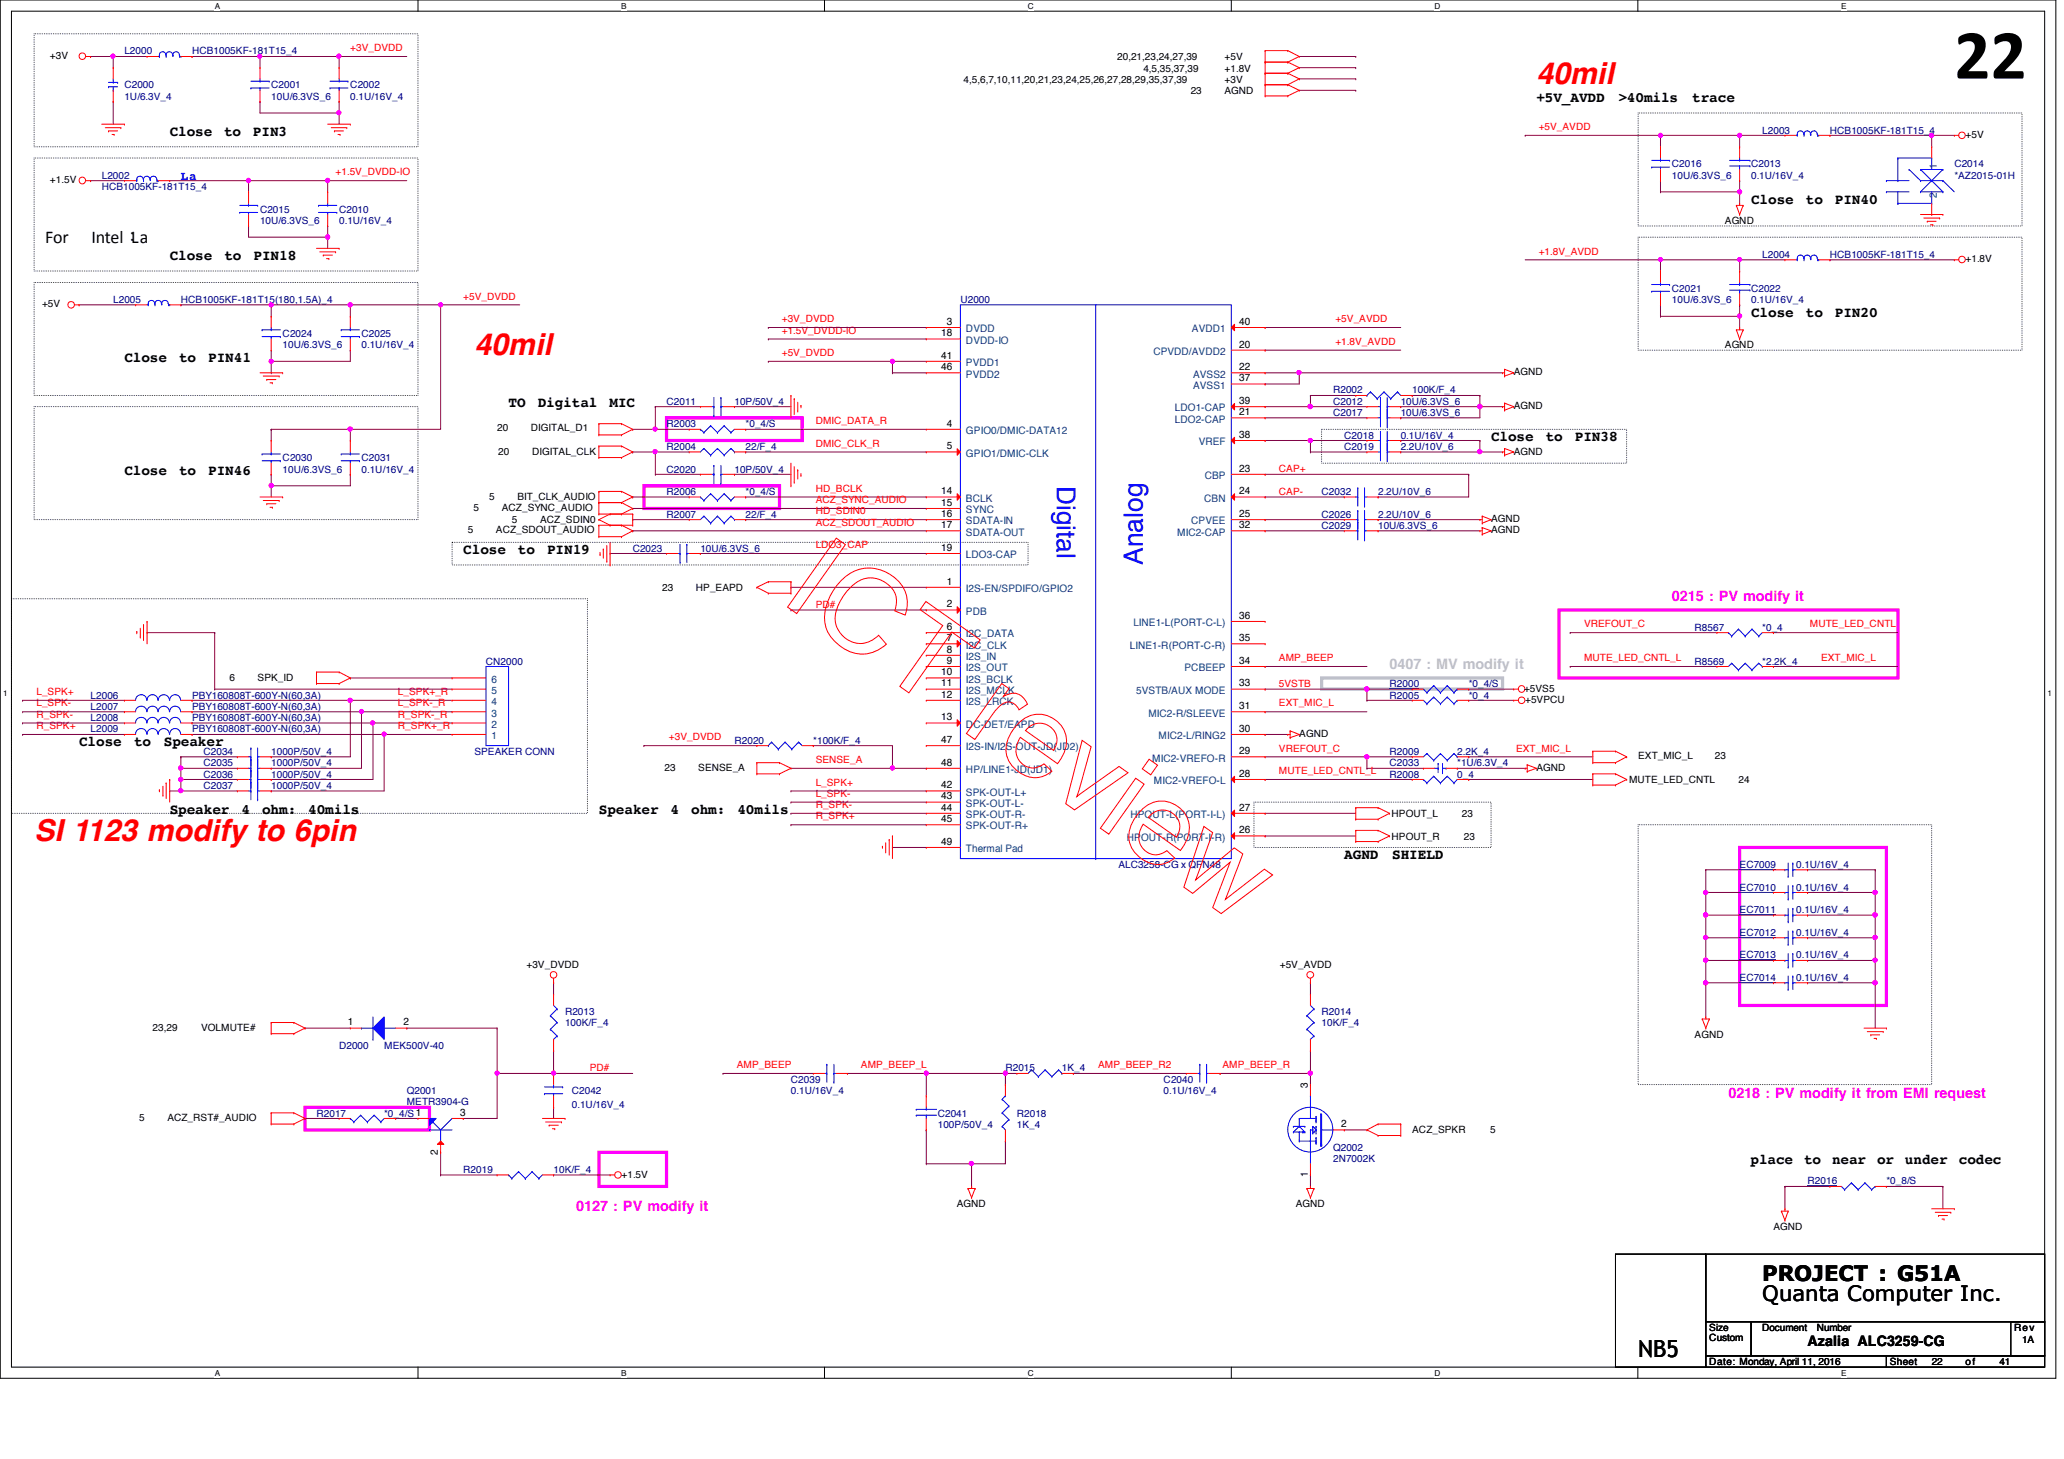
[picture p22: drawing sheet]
<svg xmlns="http://www.w3.org/2000/svg" width="297mm" height="210mm" viewBox="0 0 297 210" stroke-linecap="round" stroke-linejoin="round" font-family="sans-serif">
<defs><g id="words">
<text font-size="10.2" x="281.3" y="11.3">22</text>
<g font-size="4.4" fill="#f00">
<text x="221.1" y="12.1">40mil</text>
<text x="68.3" y="51.1">40mil</text>
<text x="4.9" y="121">SI 1123 modify to 6pin</text>
</g>
<g font-size="3.8" fill="#00f">
<text x="152.1" y="69.9" transform="rotate(90 152.1 69.9)">Digital</text>
<text x="164.5" y="81.3" transform="rotate(-90 164.5 81.3)">Analog</text>
</g>
<text font-size="3.4" x="235.8" y="195.2">NB5</text>
<g font-size="3">
<text x="253.6" y="184.3">PROJECT : G51A</text>
<text x="253.6" y="187.2">Quanta Computer Inc.</text>
</g>
<g font-size="2.6">
<text x="6.5" y="35">For</text>
<text x="13.2" y="35">Intel：</text>
<text x="18.9" y="35">La</text>
</g>
<g font-size="2.1">
<text x="221.1" y="14.7">+5V_AVDD</text>
<text x="232.9" y="14.7">&gt;40mils</text>
<text x="243.5" y="14.7">trace</text>
<text x="24.4" y="19.6">Close</text>
<text x="32.3" y="19.6">to</text>
<text x="36.4" y="19.6">PIN3</text>
<text x="252" y="29.3">Close</text>
<text x="259.9" y="29.3">to</text>
<text x="264.1" y="29.3">PIN40</text>
<text x="24.4" y="37.4">Close</text>
<text x="32.3" y="37.4">to</text>
<text x="36.5" y="37.4">PIN18</text>
<text x="252" y="45.6">Close</text>
<text x="259.9" y="45.6">to</text>
<text x="264.1" y="45.6">PIN20</text>
<text x="17.9" y="52.1">Close</text>
<text x="25.8" y="52.1">to</text>
<text x="30" y="52.1">PIN41</text>
<text x="73.2" y="58.6">TO</text>
<text x="77.4" y="58.6">Digital</text>
<text x="87.7" y="58.6">MIC</text>
<text x="214.6" y="63.5">Close</text>
<text x="222.5" y="63.5">to</text>
<text x="226.7" y="63.5">PIN38</text>
<text x="17.9" y="68.3">Close</text>
<text x="25.8" y="68.3">to</text>
<text x="30" y="68.3">PIN46</text>
<text x="66.7" y="79.7">Close</text>
<text x="74.5" y="79.7">to</text>
<text x="78.7" y="79.7">PIN19</text>
<text x="11.4" y="107.4">Close</text>
<text x="19.3" y="107.4">to</text>
<text x="23.6" y="107.4">Speaker</text>
<text x="24.4" y="117.1">Speaker</text>
<text x="34.8" y="117.1">4</text>
<text x="37.7" y="117.1">ohm:</text>
<text x="44.4" y="117.1">40mils</text>
<text x="86.2" y="117.1">Speaker</text>
<text x="96.5" y="117.1">4</text>
<text x="99.5" y="117.1">ohm:</text>
<text x="106.1" y="117.1">40mils</text>
<text x="193.5" y="123.6">AGND</text>
<text x="200.4" y="123.6">SHIELD</text>
<text x="251.9" y="167.5">place</text>
<text x="259.6" y="167.5">to</text>
<text x="263.7" y="167.5">near</text>
<text x="270.1" y="167.5">or</text>
<text x="274.2" y="167.5">under</text>
<text x="281.9" y="167.5">codec</text>
<text x="260.1" y="193.7">Azalia ALC3259-CG</text>
</g>
<g font-size="2.1" fill="#f0f">
<text x="240.6" y="86.4">0215 : PV modify it</text>
<text x="248.7" y="157.9">0218 : PV modify it from EMI request</text>
<text x="82.9" y="174.2">0127 : PV modify it</text>
</g>
<text font-size="2.1" fill="#c0c0c0" x="200" y="96.2">0407 : MV modify it</text>
<text font-size="1.8" fill="#00f" x="26" y="25.9">La</text>
<g font-size="1.5" fill="#004080">
<text x="278.7" y="28.4" transform="rotate(-90 278.7 28.4)">2</text>
<text x="278.7" y="24.3" transform="rotate(-90 278.7 24.3)">1</text>
<text x="139" y="47.8">DVDD</text>
<text x="171.5" y="47.8">AVDD1</text>
<text x="139" y="52.7">PVDD1</text>
<text x="139" y="49.4">DVDD-IO</text>
<text x="166" y="51.1">CPVDD/AVDD2</text>
<text x="139" y="54.3">PVDD2</text>
<text x="169.1" y="59.2">LDO1-CAP</text>
<text x="171.7" y="54.3">AVSS2</text>
<text x="171.7" y="55.9">AVSS1</text>
<text x="139" y="65.7">GPIO1/DMIC-CLK</text>
<text x="139" y="62.4">GPIO0/DMIC-DATA12</text>
<text x="169.1" y="60.8">LDO2-CAP</text>
<text x="172.5" y="64.1">VREF</text>
<text x="173.4" y="68.9">CBP</text>
<text x="139" y="73.8">SYNC</text>
<text x="139" y="75.4">SDATA-IN</text>
<text x="139" y="72.2">BCLK</text>
<text x="139" y="77">SDATA-OUT</text>
<text x="169.4" y="77">MIC2-CAP</text>
<text x="171.4" y="75.4">CPVEE</text>
<text x="173.3" y="72.2">CBN</text>
<text x="139" y="80.3">LDO3-CAP</text>
<text x="139" y="88.4">PDB</text>
<text x="139" y="85.2">I2S-EN/SPDIFO/GPIO2</text>
<text x="139" y="93.3">I2C_CLK</text>
<text x="139" y="91.7">I2C_DATA</text>
<text x="139" y="95">I2S_IN</text>
<text x="162.6" y="93.3">LINE1-R(PORT-C-R)</text>
<text x="163.1" y="90.1">LINE1-L(PORT-C-L)</text>
<text x="70.7" y="101.4">4</text>
<text x="70.7" y="99.8">5</text>
<text x="70.7" y="98.2">6</text>
<text x="139" y="101.4">I2S_LRCK</text>
<text x="139" y="99.8">I2S_MCLK</text>
<text x="139" y="96.6">I2S_OUT</text>
<text x="139" y="98.2">I2S_BCLK</text>
<text x="163.5" y="99.8">5VSTB/AUX MODE</text>
<text x="170.5" y="96.6">PCBEEP</text>
<text x="70.7" y="106.3">1</text>
<text x="70.7" y="104.7">2</text>
<text x="70.7" y="103.1">3</text>
<text x="139" y="104.7">DC-DET/EAPD</text>
<text x="139" y="107.9">I2S-IN/I2S-OUT-JD(JD2)</text>
<text x="165.3" y="103.1">MIC2-R/SLEEVE</text>
<text x="166.7" y="106.3">MIC2-L/RING2</text>
<text x="139" y="111.2">HP/LINE1-JD(JD1)</text>
<text x="165.8" y="109.6">MIC2-VREFO-R</text>
<text x="166.1" y="112.8">MIC2-VREFO-L</text>
<text x="139" y="116.1">SPK-OUT-L-</text>
<text x="139" y="114.5">SPK-OUT-L+</text>
<text x="139" y="117.7">SPK-OUT-R-</text>
<text x="139" y="119.3">SPK-OUT-R+</text>
<text x="162.7" y="117.7">HPOUT-L(PORT-I-L)</text>
<text x="139" y="122.6">Thermal Pad</text>
<text x="162.2" y="120.9">HPOUT-R(PORT-I-R)</text>
</g>
<g font-size="1.5">
<text x="136.3" y="46.7">3</text>
<text x="178.3" y="46.7">40</text>
<text x="135.5" y="51.6">41</text>
<text x="135.5" y="53.3">46</text>
<text x="135.5" y="48.4">18</text>
<text x="178.3" y="53.3">22</text>
<text x="178.3" y="50">20</text>
<text x="178.3" y="54.9">37</text>
<text x="178.3" y="59.7">21</text>
<text x="178.3" y="58.1">39</text>
<text x="136.3" y="64.6">5</text>
<text x="136.3" y="61.4">4</text>
<text x="178.3" y="63">38</text>
<text x="135.5" y="71.1">14</text>
<text x="178.3" y="71.1">24</text>
<text x="178.3" y="67.9">23</text>
<text x="135.5" y="72.8">15</text>
<text x="135.5" y="74.4">16</text>
<text x="135.5" y="76">17</text>
<text x="178.3" y="76">32</text>
<text x="178.3" y="74.4">25</text>
<text x="135.5" y="79.2">19</text>
<text x="136.3" y="87.4">2</text>
<text x="136.3" y="84.1">1</text>
<text x="178.3" y="89">36</text>
<text x="136.3" y="95.5">9</text>
<text x="136.3" y="92.2">7</text>
<text x="136.3" y="90.6">6</text>
<text x="136.3" y="93.9">8</text>
<text x="178.3" y="92.2">35</text>
<text x="178.3" y="95.5">34</text>
<text x="135.5" y="100.4">12</text>
<text x="135.5" y="98.8">11</text>
<text x="135.5" y="97.2">10</text>
<text x="178.3" y="98.8">33</text>
<text x="135.5" y="103.6">13</text>
<text x="135.5" y="106.9">47</text>
<text x="178.3" y="102">31</text>
<text x="178.3" y="105.3">30</text>
<text x="135.5" y="110.2">48</text>
<text x="135.5" y="113.4">42</text>
<text x="178.3" y="108.5">29</text>
<text x="178.3" y="111.8">28</text>
<text x="135.5" y="115">43</text>
<text x="135.5" y="116.6">44</text>
<text x="135.5" y="118.3">45</text>
<text x="178.3" y="119.9">26</text>
<text x="178.3" y="116.6">27</text>
<text x="135.5" y="121.5">49</text>
<text x="50.1" y="147.5">1</text>
<text x="58.1" y="147.5">2</text>
<text x="66.2" y="160.5">3</text>
<text x="188.2" y="156.5" transform="rotate(-90 188.2 156.5)">3</text>
<text x="63" y="166.1" transform="rotate(-90 63 166.1)">2</text>
<text x="193" y="162.2">2</text>
<text x="188.2" y="169.4" transform="rotate(-90 188.2 169.4)">1</text>
</g>
<g font-size="1.4">
<text x="7.2" y="8.5">+3V</text>
<text x="138.7" y="11.9">4,5,6,7,10,11,20,21,23,24,25,26,27,28,29,35,37,39</text>
<text x="160.8" y="8.6">20,21,23,24,27,39</text>
<text x="164.5" y="10.3">4,5,35,37,39</text>
<text x="176.2" y="8.6">+5V</text>
<text x="176.2" y="10.3">+1.8V</text>
<text x="176.2" y="11.9">+3V</text>
<text x="171.4" y="13.5">23</text>
<text x="176.2" y="13.5">AGND</text>
<text x="282.9" y="19.9">+5V</text>
<text x="7.2" y="26.4">+1.5V</text>
<text x="248.2" y="32.2">AGND</text>
<text x="282.9" y="37.8">+1.8V</text>
<text x="6.1" y="44.2">+5V</text>
<text x="248.2" y="50.1">AGND</text>
<text x="217.8" y="54">AGND</text>
<text x="217.8" y="58.9">AGND</text>
<text x="71.5" y="62">20</text>
<text x="71.7" y="65.4">20</text>
<text x="76.4" y="62">DIGITAL_D1</text>
<text x="76.6" y="65.4">DIGITAL_CLK</text>
<text x="217.8" y="65.4">AGND</text>
<text x="70.4" y="71.9">5</text>
<text x="74.5" y="71.9">BIT_CLK_AUDIO</text>
<text x="67.3" y="76.8">5</text>
<text x="68.2" y="73.5">5</text>
<text x="71.4" y="76.8">ACZ_SDOUT_AUDIO</text>
<text x="72.2" y="73.5">ACZ_SYNC_AUDIO</text>
<text x="73.7" y="75.3">5</text>
<text x="77.7" y="75.3">ACZ_SDIN0</text>
<text x="214.6" y="76.8">AGND</text>
<text x="214.6" y="75.1">AGND</text>
<text x="95.3" y="85">23</text>
<text x="100.2" y="85">HP_EAPD</text>
<text x="33" y="97.9">6</text>
<text x="37.1" y="97.9">SPK_ID</text>
<text x="219.3" y="99.5">+5VS5</text>
<text x="219.5" y="101.1">+5VPCU</text>
<text x="187" y="106">AGND</text>
<text x="95.6" y="110.9">23</text>
<text x="100.5" y="110.9">SENSE_A</text>
<text x="221.1" y="110.9">AGND</text>
<text x="234.4" y="112.7">MUTE_LED_CNTL</text>
<text x="235.8" y="109.3">EXT_MIC_L</text>
<text x="246.8" y="109.3">23</text>
<text x="250.2" y="112.7">24</text>
<text x="200.3" y="117.6">HPOUT_L</text>
<text x="210.4" y="117.6">23</text>
<text x="200.3" y="120.8">HPOUT_R</text>
<text x="210.7" y="120.8">23</text>
<text x="75.8" y="139.2">+3V_DVDD</text>
<text x="184.2" y="139.2">+5V_AVDD</text>
<text x="22" y="148.3">23,29</text>
<text x="29" y="148.3">VOLMUTE#</text>
<text x="243.9" y="149.3">AGND</text>
<text x="20" y="161.3">5</text>
<text x="24.1" y="161.3">ACZ_RST#_AUDIO</text>
<text x="203.2" y="162.9">ACZ_SPKR</text>
<text x="214.5" y="162.9">5</text>
<text x="89.4" y="169.4">+1.5V</text>
<text x="137.7" y="173.7">AGND</text>
<text x="186.5" y="173.7">AGND</text>
<text x="255.2" y="176.9">AGND</text>
<text x="246" y="191.5">Size</text>
<text x="253.6" y="191.5">Document</text>
<text x="261.4" y="191.5">Number</text>
<text x="289.9" y="191.5">Rev</text>
<text x="246" y="196.4">Date: Monday, April 11, 2016</text>
<text x="246" y="193">Custom</text>
<text x="272" y="196.4">Sheet</text>
<text x="278" y="196.4">22</text>
<text x="282.9" y="196.4">of</text>
<text x="287.7" y="196.4">41</text>
<text x="291" y="193.2">1A</text>
</g>
<g font-size="1.4" fill="#000080">
<text x="17.9" y="7.8">L2000</text>
<text x="27.6" y="7.8">HCB1005KF-181T15_4</text>
<text x="17.9" y="12.7">C2000</text>
<text x="17.9" y="14.4">1U/6.3V_4</text>
<text x="39" y="12.7">C2001</text>
<text x="39" y="14.4">10U/6.3VS_6</text>
<text x="50.4" y="12.7">C2002</text>
<text x="50.4" y="14.4">0.1U/16V_4</text>
<text x="253.6" y="19.2">L2003</text>
<text x="263.4" y="19.2">HCB1005KF-181T15_4</text>
<text x="14.6" y="25.7">L2002</text>
<text x="14.6" y="27.3">HCB1005KF-181T15_4</text>
<text x="240.6" y="24.1">C2016</text>
<text x="240.6" y="25.7">10U/6.3VS_6</text>
<text x="252" y="24.1">C2013</text>
<text x="252" y="25.7">0.1U/16V_4</text>
<text x="281.3" y="24.1">C2014</text>
<text x="281.3" y="25.7">*AZ2015-01H</text>
<text x="37.4" y="30.6">C2015</text>
<text x="37.4" y="32.2">10U/6.3VS_6</text>
<text x="48.8" y="30.6">C2010</text>
<text x="48.8" y="32.2">0.1U/16V_4</text>
<text x="240.6" y="42">C2021</text>
<text x="252" y="42">C2022</text>
<text x="253.6" y="37.1">L2004</text>
<text x="263.4" y="37.1">HCB1005KF-181T15_4</text>
<text x="16.3" y="43.6">L2005</text>
<text x="26" y="43.6">HCB1005KF-181T15(180,1.5A)_4</text>
<text x="138.2" y="43.6">U2000</text>
<text x="240.6" y="43.6">10U/6.3VS_6</text>
<text x="252" y="43.6">0.1U/16V_4</text>
<text x="40.7" y="48.5">C2024</text>
<text x="40.7" y="50.1">10U/6.3VS_6</text>
<text x="52" y="48.5">C2025</text>
<text x="52" y="50.1">0.1U/16V_4</text>
<text x="95.9" y="58.3">C2011</text>
<text x="105.7" y="58.3">10P/50V_4</text>
<text x="191.9" y="56.6">R2002</text>
<text x="191.9" y="58.3">C2012</text>
<text x="191.9" y="59.9">C2017</text>
<text x="201.6" y="58.3">10U/6.3VS_6</text>
<text x="201.6" y="59.9">10U/6.3VS_6</text>
<text x="203.2" y="56.6">100K/F_4</text>
<text x="95.9" y="61.5">R2003</text>
<text x="95.9" y="64.7">R2004</text>
<text x="107.3" y="61.5">*0_4/S</text>
<text x="107.3" y="64.7">22/F_4</text>
<text x="193.5" y="63.1">C2018</text>
<text x="193.5" y="64.7">C2019</text>
<text x="201.6" y="63.1">0.1U/16V_4</text>
<text x="201.6" y="64.7">2.2U/10V_6</text>
<text x="40.7" y="66.4">C2030</text>
<text x="40.7" y="68">10U/6.3VS_6</text>
<text x="52" y="66.4">C2031</text>
<text x="52" y="68">0.1U/16V_4</text>
<text x="95.9" y="68">C2020</text>
<text x="95.9" y="71.2">R2006</text>
<text x="105.7" y="68">10P/50V_4</text>
<text x="107.3" y="71.2">*0_4/S</text>
<text x="190.2" y="71.2">C2032</text>
<text x="198.3" y="71.2">2.2U/10V_6</text>
<text x="95.9" y="74.5">R2007</text>
<text x="107.3" y="74.5">22/F_4</text>
<text x="190.2" y="76.1">C2029</text>
<text x="190.2" y="74.5">C2026</text>
<text x="198.3" y="76.1">10U/6.3VS_6</text>
<text x="198.3" y="74.5">2.2U/10V_6</text>
<text x="91.1" y="79.4">C2023</text>
<text x="100.8" y="79.4">10U/6.3VS_6</text>
<text x="69.9" y="95.6">CN2000</text>
<text x="243.9" y="90.8">R8567</text>
<text x="243.9" y="95.6">R8569</text>
<text x="253.6" y="90.8">*0_4</text>
<text x="253.6" y="95.6">*2.2K_4</text>
<text x="13" y="100.5">L2006</text>
<text x="27.6" y="100.5">PBY160808T-600Y-N(60,3A)</text>
<text x="200" y="100.5">R2005</text>
<text x="200" y="98.9">R2000</text>
<text x="211.4" y="100.5">*0_4</text>
<text x="211.4" y="98.9">*0_4/S</text>
<text x="13" y="102.1">L2007</text>
<text x="13" y="105.4">L2009</text>
<text x="13" y="103.8">L2008</text>
<text x="27.6" y="102.1">PBY160808T-600Y-N(60,3A)</text>
<text x="27.6" y="105.4">PBY160808T-600Y-N(60,3A)</text>
<text x="27.6" y="103.8">PBY160808T-600Y-N(60,3A)</text>
<text x="105.7" y="107">R2020</text>
<text x="117" y="107">*100K/F_4</text>
<text x="29.3" y="111.9">C2036</text>
<text x="29.3" y="110.2">C2035</text>
<text x="29.3" y="113.5">C2037</text>
<text x="29.3" y="108.6">C2034</text>
<text x="39" y="111.9">1000P/50V_4</text>
<text x="39" y="110.2">1000P/50V_4</text>
<text x="39" y="113.5">1000P/50V_4</text>
<text x="39" y="108.6">1000P/50V_4</text>
<text x="68.3" y="108.6">SPEAKER CONN</text>
<text x="200" y="108.6">R2009</text>
<text x="200" y="111.9">R2008</text>
<text x="200" y="110.2">C2033</text>
<text x="209.7" y="108.6">2.2K_4</text>
<text x="209.7" y="111.9">0_4</text>
<text x="209.7" y="110.2">*1U/6.3V_4</text>
<text x="160.9" y="124.9">ALC3258-CG x QFN48</text>
<text x="250.4" y="124.9">EC7009</text>
<text x="258.5" y="124.9">0.1U/16V_4</text>
<text x="250.4" y="128.1">EC7010</text>
<text x="250.4" y="131.4">EC7011</text>
<text x="258.5" y="128.1">0.1U/16V_4</text>
<text x="258.5" y="131.4">0.1U/16V_4</text>
<text x="250.4" y="134.6">EC7012</text>
<text x="250.4" y="137.9">EC7013</text>
<text x="258.5" y="134.6">0.1U/16V_4</text>
<text x="258.5" y="137.9">0.1U/16V_4</text>
<text x="250.4" y="141.1">EC7014</text>
<text x="258.5" y="141.1">0.1U/16V_4</text>
<text x="81.3" y="146">R2013</text>
<text x="81.3" y="147.7">100K/F_4</text>
<text x="190.2" y="146">R2014</text>
<text x="190.2" y="147.7">10K/F_4</text>
<text x="48.8" y="150.9">D2000</text>
<text x="55.3" y="150.9">MEK500V-40</text>
<text x="113.8" y="155.8">C2039</text>
<text x="144.7" y="154.1">R2015</text>
<text x="152.8" y="154.1">1K_4</text>
<text x="167.5" y="155.8">C2040</text>
<text x="45.5" y="160.7">R2017</text>
<text x="55.3" y="160.7">*0_4/S 1</text>
<text x="58.5" y="157.4">Q2001</text>
<text x="58.5" y="159">METR3904-G</text>
<text x="82.3" y="157.4">C2042</text>
<text x="82.3" y="159.3">0.1U/16V_4</text>
<text x="113.8" y="157.4">0.1U/16V_4</text>
<text x="135" y="160.7">C2041</text>
<text x="146.3" y="160.7">R2018</text>
<text x="167.5" y="157.4">0.1U/16V_4</text>
<text x="135" y="162.3">100P/50V_4</text>
<text x="146.3" y="162.3">1K_4</text>
<text x="191.9" y="165.5">Q2002</text>
<text x="191.9" y="167.1">2N7002K</text>
<text x="66.7" y="168.8">R2019</text>
<text x="79.7" y="168.8">10K/F_4</text>
<text x="260.1" y="170.4">R2016</text>
<text x="271.5" y="170.4">*0_8/S</text>
</g>
<g font-size="1.4" fill="#f00">
<text x="50.4" y="7.4">+3V_DVDD</text>
<text x="221.4" y="18.7">+5V_AVDD</text>
<text x="48.3" y="25.2">+1.5V_DVDD-IO</text>
<text x="221.4" y="36.6">+1.8V_AVDD</text>
<text x="66.7" y="43.1">+5V_DVDD</text>
<text x="112.5" y="46.4">+3V_DVDD</text>
<text x="192.2" y="46.4">+5V_AVDD</text>
<text x="112.5" y="48">+1.5V_DVDD-IO</text>
<text x="112.5" y="51.2">+5V_DVDD</text>
<text x="192.2" y="49.6">+1.8V_AVDD</text>
<text x="117.4" y="64.3">DMIC_CLK_R</text>
<text x="117.4" y="61">DMIC_DATA_R</text>
<text x="117.4" y="70.7">HD_BCLK</text>
<text x="184.1" y="71.2">CAP-</text>
<text x="184.1" y="67.9">CAP+</text>
<text x="117.4" y="72.4">ACZ_SYNC_AUDIO</text>
<text x="117.4" y="74">HD_SDIN0</text>
<text x="117.4" y="75.6">ACZ_SDOUT_AUDIO</text>
<text x="117.4" y="78.9">LDO3_CAP</text>
<text x="117.4" y="87.4">PD#</text>
<text x="184.1" y="95.1">AMP_BEEP</text>
<text x="228" y="95.1">MUTE_LED_CNTL_L</text>
<text x="228" y="90.3">VREFOUT_C</text>
<text x="260.5" y="90.3">MUTE_LED_CNTL</text>
<text x="262.1" y="95.1">EXT_MIC_L</text>
<text x="5.2" y="101.6">L_SPK-</text>
<text x="5.2" y="100">L_SPK+</text>
<text x="57.3" y="100">L_SPK+_R</text>
<text x="57.3" y="101.6">L_SPK-_R</text>
<text x="184.1" y="98.8">5VSTB</text>
<text x="184.1" y="101.6">EXT_MIC_L</text>
<text x="5.2" y="104.9">R_SPK+</text>
<text x="5.2" y="103.3">R_SPK-</text>
<text x="57.3" y="103.3">R_SPK-_R</text>
<text x="57.3" y="104.9">R_SPK+_R</text>
<text x="96.3" y="106.5">+3V_DVDD</text>
<text x="117.4" y="113">L_SPK+</text>
<text x="117.4" y="109.8">SENSE_A</text>
<text x="184.1" y="111.4">MUTE_LED_CNTL_L</text>
<text x="184.1" y="108.1">VREFOUT_C</text>
<text x="218.2" y="108.1">EXT_MIC_L</text>
<text x="117.4" y="117.9">R_SPK+</text>
<text x="117.4" y="116.2">R_SPK-</text>
<text x="117.4" y="114.6">L_SPK-</text>
<text x="84.9" y="154.1">PD#</text>
<text x="106" y="153.7">AMP_BEEP</text>
<text x="123.9" y="153.7">AMP_BEEP_L</text>
<text x="158" y="153.7">AMP_BEEP_R2</text>
<text x="175.9" y="153.7">AMP_BEEP_R</text>
</g>
<g font-size="1.2">
<text x="30.9" y="1.2">A</text>
<text x="89.4" y="1.2">B</text>
<text x="147.9" y="1.2">C</text>
<text x="206.5" y="1.2">D</text>
<text x="265" y="1.2">E</text>
<text x=".5" y="100.2">1</text>
<text x="294.7" y="100.2">1</text>
<text x="30.9" y="197.9">A</text>
<text x="89.4" y="197.9">B</text>
<text x="147.9" y="197.9">C</text>
<text x="206.5" y="197.9">D</text>
<text x="265" y="197.9">E</text>
</g>
</g></defs>
<path d="M0 0h295.9v198.3h-295.9zM1.6 1.6h292.7v195.1h-292.7z" fill="none" stroke="#000" stroke-width=".14"/>
<g fill="#fff">
<path d="M30.9 .2h.7v1.3h-.7z"/>
<path d="M30.9 196.8h.7v1.4h-.7z"/>
</g>
<path d="M60.2 0v1.6M60.2 196.7v1.6" fill="none" stroke="#000" stroke-width=".14"/>
<g fill="#fff">
<path d="M89.4 .2h.7v1.3h-.7z"/>
<path d="M89.4 196.8h.7v1.4h-.7z"/>
</g>
<path d="M118.7 0v1.6M118.7 196.7v1.6" fill="none" stroke="#000" stroke-width=".14"/>
<g fill="#fff">
<path d="M147.9 .2h.8v1.3h-.8z"/>
<path d="M147.9 196.8h.8v1.4h-.8z"/>
</g>
<path d="M177.2 0v1.6M177.2 196.7v1.6" fill="none" stroke="#000" stroke-width=".14"/>
<g fill="#fff">
<path d="M206.5 .2h.8v1.3h-.8z"/>
<path d="M206.5 196.8h.8v1.4h-.8z"/>
</g>
<path d="M235.7 0v1.6M235.7 196.7v1.6" fill="none" stroke="#000" stroke-width=".14"/>
<g fill="#fff">
<path d="M265 .2h.7v1.3h-.7z"/>
<path d="M265 196.8h.7v1.4h-.7z"/>
<path d="M.5 99.1h.6v1.4h-.6z"/>
<path d="M294.7 99.1h.6v1.4h-.6z"/>
</g>
<path d="M4.9 4.9h55.3v16.2h-55.3zM235.8 16.3h55.2v16.2h-55.2zM4.9 22.7h55.3v16.3h-55.3zM235.8 34.1h55.2v16.3h-55.2zM4.9 40.6h55.3v16.3h-55.3zM4.9 58.5h55.3v16.3h-55.3zM65.1 78h82.9v3.3h-82.9zM190.2 61.8h43.9v4.8h-43.9zM1.6 86.1h82.9v30.9h-82.9zM180.5 115.4h34.1v6.5h-34.1zM235.8 118.7h42.2v37.3h-42.2z" fill="none" stroke="#000" stroke-width=".14" stroke-dasharray="0 .3"/>
<path d="M92.7 69.9h19.5v3.3h-19.5zM95.9 60.1h19.5v3.3h-19.5zM224.4 87.8h48.7v9.7h-48.7zM250.4 121.9h21.1v22.8h-21.1zM43.9 159.3h17.9v3.3h-17.9zM86.2 165.8h9.7v4.9h-9.7z" fill="none" stroke="#f0f" stroke-width=".47"/>
<path d="M190.2 97.5h26v1.6h-26z" fill="none" stroke="#c0c0c0" stroke-width=".47"/>
<g fill="none" stroke="#800040" stroke-width=".14">
<path d="M27.6 8.1h.1M27.6 8.1h9.8M37.4 14.6h.1M37.4 14.6v1.7M104.1 154.4h.1M104.1 154.4h12.9M154.5 154.4h.1M154.5 154.4h16.2M175.6 154.4h.1M175.6 154.4h13M188.6 141.4h.1M188.6 141.4v1.6"/>
<path d="M188.6 169h.1M188.6 169v1.7"/>
</g>
<circle cx="188.6" cy="154.4" r=".31" fill="#f0f"/>
<circle cx="188.6" cy="154.4" r=".31" fill="none" stroke="#f0f" stroke-width=".14"/>
<path d="M133.3 154.4h.1M133.3 154.4h13M144.7 154.4h.1" fill="none" stroke="#800040" stroke-width=".14"/>
<circle cx="144.7" cy="154.4" r=".3" fill="#f0f"/>
<circle cx="144.7" cy="154.4" r=".3" fill="none" stroke="#f0f" stroke-width=".14"/>
<path d="M122 154.4h.1M122 154.4h11.3M133.3 154.4h.1M133.3 154.4v3.2M144.7 154.4h.1M144.7 154.4v1.6M133.3 167.4h.1M133.3 167.4h6.5" fill="none" stroke="#800040" stroke-width=".14"/>
<circle cx="133.3" cy="154.4" r=".3" fill="#f0f"/>
<circle cx="133.3" cy="154.4" r=".3" fill="none" stroke="#f0f" stroke-width=".14"/>
<g fill="none" stroke="#800040" stroke-width=".14">
<path d="M3.3 105.7h.1M3.3 104h.1M3.3 102.4h.1M3.3 100.8h.1M3.3 105.7h14.6M3.3 104h14.6M3.3 102.4h14.6M3.3 100.8h14.6M27.6 100.8h.1M27.6 100.8h22.8M188.6 151.2h.1M188.6 151.2v3.2"/>
<path d="M133.3 162.6h.1M133.3 162.6v4.8"/>
</g>
<circle cx="50.4" cy="100.7" r=".31" fill="#f0f"/>
<circle cx="50.4" cy="100.7" r=".31" fill="none" stroke="#f0f" stroke-width=".14"/>
<path d="M27.6 102.4h.1M27.6 102.4h24.4" fill="none" stroke="#800040" stroke-width=".14"/>
<circle cx="52" cy="102.4" r=".3" fill="#f0f"/>
<circle cx="52" cy="102.4" r=".3" fill="none" stroke="#f0f" stroke-width=".14"/>
<path d="M27.6 104h.1M27.6 104h26.1" fill="none" stroke="#800040" stroke-width=".14"/>
<circle cx="53.6" cy="104" r=".3" fill="#f0f"/>
<circle cx="53.6" cy="104" r=".3" fill="none" stroke="#f0f" stroke-width=".14"/>
<path d="M27.6 105.7h.1M27.6 105.7h27.7" fill="none" stroke="#800040" stroke-width=".14"/>
<circle cx="55.3" cy="105.6" r=".3" fill="#f0f"/>
<circle cx="55.3" cy="105.6" r=".3" fill="none" stroke="#f0f" stroke-width=".14"/>
<path d="M37.4 8.1h.1M37.4 8.1h21.1M37.4 8.1v1.6M48.8 8.1h.1M48.8 14.6h.1M48.8 16.3h.1M48.8 8.1v1.6M48.8 14.6v3.3M110.6 48.8h.1M110.6 48.8h22.7M79.7 154.4h.1M79.7 154.4h11.4" fill="none" stroke="#800040" stroke-width=".14"/>
<circle cx="48.8" cy="8.1" r=".3" fill="#f0f"/>
<circle cx="48.8" cy="8.1" r=".3" fill="none" stroke="#f0f" stroke-width=".14"/>
<circle cx="37.4" cy="8.1" r=".3" fill="#f0f"/>
<circle cx="37.4" cy="8.1" r=".3" fill="none" stroke="#f0f" stroke-width=".14"/>
<path d="M13 8.1h.1M13 8.1h8.2M16.3 14.6h.1M16.3 8.1h.1M16.3 14.6v3.3" fill="none" stroke="#800040" stroke-width=".14"/>
<circle cx="16.3" cy="8.1" r=".3" fill="#f0f"/>
<circle cx="16.3" cy="8.1" r=".3" fill="none" stroke="#f0f" stroke-width=".14"/>
<path d="M16.3 8.1h.1M16.3 8.1v1.6M35.8 32.5h.1M35.8 26h.1M35.8 26v1.6M35.8 32.5v1.6M47.2 32.5h.1M47.2 32.5v1.6M128.4 121.9h.1M128.4 121.9h4.9" fill="none" stroke="#800040" stroke-width=".14"/>
<circle cx="35.8" cy="26" r=".31" fill="#f0f"/>
<circle cx="35.8" cy="26" r=".31" fill="none" stroke="#f0f" stroke-width=".14"/>
<path d="M35.8 26h.1M35.8 26h11.4" fill="none" stroke="#800040" stroke-width=".14"/>
<circle cx="47.1" cy="26" r=".31" fill="#f0f"/>
<circle cx="47.1" cy="26" r=".31" fill="none" stroke="#f0f" stroke-width=".14"/>
<g fill="none" stroke="#800040" stroke-width=".14">
<path d="M278 19.5h.1M278 19.5h3.3M13 26h.1M13 26h4.9M24.4 26h11.4M35.8 26h.1M47.2 26h.1M47.2 26v1.6M47.2 26h11.3M110.6 47.1h.1M110.6 47.1h22.7M113.8 118.7h.1"/>
<path d="M113.8 118.7h19.5M79.7 151.2h.1M79.7 141.4h.1M79.7 141.4v1.6M79.7 151.2v3.2M188.6 154.4h.1M188.6 154.4v1.6M139.8 167.4h.1M139.8 167.4h4.9M193.5 162.6h.1M193.5 162.6h3.2M256.9 170.7h.1"/>
<path d="M256.9 170.7h6.5M256.9 170.7v3.2M271.5 170.7h.1M271.5 170.7h8.1M279.6 170.7h.1M279.6 170.7v3.2"/>
</g>
<circle cx="278" cy="19.5" r=".31" fill="#f0f"/>
<circle cx="278" cy="19.5" r=".31" fill="none" stroke="#f0f" stroke-width=".14"/>
<path d="M219.5 19.5h.1M219.5 19.5h19.5M239 19.5h.1M239 19.5v1.6" fill="none" stroke="#800040" stroke-width=".14"/>
<circle cx="239" cy="19.5" r=".3" fill="#f0f"/>
<circle cx="239" cy="19.5" r=".3" fill="none" stroke="#f0f" stroke-width=".14"/>
<path d="M239 19.5h.1M239 19.5h11.4M239 26h.1M239 26v1.6" fill="none" stroke="#800040" stroke-width=".14"/>
<circle cx="250.4" cy="19.5" r=".3" fill="#f0f"/>
<circle cx="250.4" cy="19.5" r=".3" fill="none" stroke="#f0f" stroke-width=".14"/>
<path d="M250.4 19.5h.1M250.4 19.5v1.6M250.4 27.6h.1M250.4 26h.1M250.4 26v3.3" fill="none" stroke="#800040" stroke-width=".14"/>
<circle cx="250.4" cy="27.6" r=".3" fill="#f0f"/>
<circle cx="250.4" cy="27.6" r=".3" fill="none" stroke="#f0f" stroke-width=".14"/>
<g fill="none" stroke="#800040" stroke-width=".14">
<path d="M250.4 19.5h.1M250.4 19.5h6.5M263.4 19.5h.1M263.4 19.5h14.6M278 19.5h.1M278 19.5v1.6M239 27.6h.1M239 37.4h.1M239 27.6h11.4M239 37.4h11.4M239 37.4v1.6M250.4 37.4h.1"/>
<path d="M250.4 37.4v1.6M263.4 37.4h.1M263.4 37.4h17.9"/>
</g>
<circle cx="250.4" cy="37.3" r=".3" fill="#f0f"/>
<circle cx="250.4" cy="37.3" r=".3" fill="none" stroke="#f0f" stroke-width=".14"/>
<path d="M250.4 37.4h.1M250.4 37.4h6.5M239 43.9h.1M239 45.5h.1M239 43.9v1.6M239 45.5h11.4" fill="none" stroke="#800040" stroke-width=".14"/>
<circle cx="250.4" cy="45.5" r=".3" fill="#f0f"/>
<circle cx="250.4" cy="45.5" r=".3" fill="none" stroke="#f0f" stroke-width=".14"/>
<path d="M219.5 37.4h19.5M239 37.4h.1" fill="none" stroke="#800040" stroke-width=".14"/>
<circle cx="239" cy="37.3" r=".3" fill="#f0f"/>
<circle cx="239" cy="37.3" r=".3" fill="none" stroke="#f0f" stroke-width=".14"/>
<g fill="none" stroke="#800040" stroke-width=".14">
<path d="M110.6 52h.1M110.6 52h17.8M182.1 47.1h.1M182.1 50.4h.1M182.1 47.1h19.5M182.1 50.4h19.5M250.4 43.9h.1M250.4 45.5h.1M250.4 43.9v3.2M113.8 117h.1M113.8 115.4h.1M113.8 113.8h.1"/>
<path d="M113.8 117h19.5M113.8 115.4h19.5M113.8 113.8h19.5"/>
</g>
<circle cx="128.4" cy="52" r=".3" fill="#f0f"/>
<circle cx="128.4" cy="52" r=".3" fill="none" stroke="#f0f" stroke-width=".14"/>
<path d="M35.8 34.1h11.4M47.2 34.1h.1" fill="none" stroke="#800040" stroke-width=".14"/>
<circle cx="47.1" cy="34.1" r=".31" fill="#f0f"/>
<circle cx="47.1" cy="34.1" r=".31" fill="none" stroke="#f0f" stroke-width=".14"/>
<path d="M47.2 34.1h.1M47.2 34.1v1.6M11.4 43.9h.1M11.4 43.9h8.1M26 43.9h.1M26 43.9h13" fill="none" stroke="#800040" stroke-width=".14"/>
<circle cx="39" cy="43.9" r=".3" fill="#f0f"/>
<circle cx="39" cy="43.9" r=".3" fill="none" stroke="#f0f" stroke-width=".14"/>
<path d="M39 52h.1M39 50.4v1.6" fill="none" stroke="#800040" stroke-width=".14"/>
<circle cx="39" cy="52" r=".3" fill="#f0f"/>
<circle cx="39" cy="52" r=".3" fill="none" stroke="#f0f" stroke-width=".14"/>
<path d="M39 52h.1M39 43.9h.1M39 43.9v1.6M39 43.9h24.4M50.4 50.4h.1M50.4 43.9h.1M50.4 50.4v1.6h-11.4M50.4 43.9v1.6" fill="none" stroke="#800040" stroke-width=".14"/>
<circle cx="50.4" cy="43.9" r=".31" fill="#f0f"/>
<circle cx="50.4" cy="43.9" r=".31" fill="none" stroke="#f0f" stroke-width=".14"/>
<path d="M39 61.8h.1M39 68.2h.1M39 69.9h.1M39 61.8h11.4M39 68.2v3.3M50.4 68.2h.1M50.4 68.2v1.7h-11.4" fill="none" stroke="#800040" stroke-width=".14"/>
<circle cx="39" cy="69.8" r=".3" fill="#f0f"/>
<circle cx="39" cy="69.8" r=".3" fill="none" stroke="#f0f" stroke-width=".14"/>
<path d="M63.4 43.9h.1M63.4 43.9v17.9M39 61.8h.1M39 61.8v1.6M50.4 61.8h.1M50.4 61.8v1.6" fill="none" stroke="#800040" stroke-width=".14"/>
<circle cx="63.4" cy="43.9" r=".3" fill="#f0f"/>
<circle cx="63.4" cy="43.9" r=".3" fill="none" stroke="#f0f" stroke-width=".14"/>
<path d="M63.4 43.9h.1M63.4 43.9h11.4M50.4 61.8h.1M50.4 61.8h13" fill="none" stroke="#800040" stroke-width=".14"/>
<circle cx="50.4" cy="61.7" r=".31" fill="#f0f"/>
<circle cx="50.4" cy="61.7" r=".31" fill="none" stroke="#f0f" stroke-width=".14"/>
<path d="M128.4 53.6h.1M128.4 52h.1M128.4 53.6h4.9M128.4 52v1.6M128.4 52h4.9M182.1 55.2h.1M182.1 53.6h.1M182.1 53.6h34.1M187 53.6h.1M187 53.6v1.6h-4.9" fill="none" stroke="#800040" stroke-width=".14"/>
<circle cx="186.9" cy="53.6" r=".3" fill="#f0f"/>
<circle cx="186.9" cy="53.6" r=".3" fill="none" stroke="#f0f" stroke-width=".14"/>
<g fill="none" stroke="#800040" stroke-width=".14">
<path d="M182.1 58.5h.1M182.1 58.5h14.6M188.6 56.9h.1M188.6 58.5h.1M188.6 56.9h6.5M188.6 56.9v1.6M203.2 56.9h.1M203.2 56.9h9.8M213 56.9h.1M213 58.5h.1M213 58.5h3.2M213 56.9v3.2h-11.4"/>
<path d="M182.1 60.1h.1M182.1 60.1h14.6M201.6 60.1h.1"/>
</g>
<circle cx="188.6" cy="58.5" r=".32" fill="#f0f"/>
<circle cx="188.6" cy="58.5" r=".32" fill="none" stroke="#f0f" stroke-width=".14"/>
<path d="M201.6 58.5h.1M201.6 58.5h11.4" fill="none" stroke="#800040" stroke-width=".14"/>
<circle cx="213" cy="58.5" r=".32" fill="#f0f"/>
<circle cx="213" cy="58.5" r=".32" fill="none" stroke="#f0f" stroke-width=".14"/>
<path d="M188.6 63.4h.1M188.6 65h.1M188.6 63.4v1.6M188.6 63.4h8.1M188.6 65h8.1M213 65h.1M213 63.4h.1M213 65h3.2M213 63.4v1.6" fill="none" stroke="#800040" stroke-width=".14"/>
<circle cx="213" cy="65" r=".31" fill="#f0f"/>
<circle cx="213" cy="65" r=".31" fill="none" stroke="#f0f" stroke-width=".14"/>
<path d="M182.1 63.4h.1M182.1 63.4h6.5M201.6 65h.1M201.6 63.4h.1M201.6 65h11.4M201.6 63.4h11.4" fill="none" stroke="#800040" stroke-width=".14"/>
<circle cx="188.6" cy="63.4" r=".31" fill="#f0f"/>
<circle cx="188.6" cy="63.4" r=".31" fill="none" stroke="#f0f" stroke-width=".14"/>
<g fill="none" stroke="#800040" stroke-width=".14">
<path d="M24.4 113.8h.1M24.4 113.8h1.6M26 108.9h.1M26 110.5h.1M26 112.1h.1M26 108.9h8.2M26 110.5h8.2M26 112.1h8.2M26 110.5v1.6M39 108.9h.1M39 110.5h.1M39 112.1h.1"/>
<path d="M39 113.8h.1M50.4 100.8h.1M50.4 100.8v8.1h-11.4M50.4 100.8h14.7M52 102.4h.1M52 102.4v8.1h-13M52 102.4h13.1M53.7 104h.1M53.7 104v8.1h-14.7M53.7 104h11.4M55.3 105.7h.1M55.3 105.7v8.1h-16.3"/>
<path d="M55.3 105.7h9.8"/>
</g>
<circle cx="26" cy="110.5" r=".31" fill="#f0f"/>
<circle cx="26" cy="110.5" r=".31" fill="none" stroke="#f0f" stroke-width=".14"/>
<path d="M26 113.8h.1M26 112.1h.1M26 113.8h8.2M26 112.1v1.7" fill="none" stroke="#800040" stroke-width=".14"/>
<circle cx="26" cy="113.7" r=".31" fill="#f0f"/>
<circle cx="26" cy="113.7" r=".31" fill="none" stroke="#f0f" stroke-width=".14"/>
<circle cx="26" cy="112.1" r=".31" fill="#f0f"/>
<circle cx="26" cy="112.1" r=".31" fill="none" stroke="#f0f" stroke-width=".14"/>
<path d="M26 108.9h.1M26 108.9v1.6M43.9 147.9h.1M43.9 147.9h6.5M58.5 147.9h.1M58.5 147.9h13M71.5 154.4h.1M71.5 154.4v6.5h-4.8M71.5 154.4h8.2M56.9 160.9h.1M56.9 160.9h3.3M66.7 160.9h.1" fill="none" stroke="#800040" stroke-width=".14"/>
<circle cx="79.7" cy="154.4" r=".3" fill="#f0f"/>
<circle cx="79.7" cy="154.4" r=".3" fill="none" stroke="#f0f" stroke-width=".14"/>
<circle cx="71.5" cy="154.4" r=".3" fill="#f0f"/>
<circle cx="71.5" cy="154.4" r=".3" fill="none" stroke="#f0f" stroke-width=".14"/>
<path d="M71.5 147.9h.1M71.5 147.9v6.5M43.9 160.9h.1M43.9 160.9h4.9M63.4 169h.1M63.4 165.8h.1M63.4 169h8.1M63.4 165.8v3.2M79.7 169h.1M79.7 169h8.1M139.8 167.4h.1M139.8 167.4v3.3" fill="none" stroke="#800040" stroke-width=".14"/>
<circle cx="139.8" cy="167.4" r=".31" fill="#f0f"/>
<circle cx="139.8" cy="167.4" r=".31" fill="none" stroke="#f0f" stroke-width=".14"/>
<g fill="none" stroke="#800040" stroke-width=".14">
<path d="M87.8 79.6h.1M87.8 79.6h8.1M91.1 71.5h.1M91.1 73.2h.1M91.1 74.8h.1M91.1 76.4h.1M91.1 65h.1M91.1 71.5h8.1M91.1 73.2h42.2M91.1 74.8h8.1M91.1 76.4h42.2M91.1 65h3.2"/>
<path d="M100.8 79.6h.1M100.8 79.6h32.5M107.3 71.5h.1M107.3 74.8h.1M107.3 71.5h26M107.3 74.8h26M144.7 164.2h.1M144.7 164.2v3.2"/>
</g>
<circle cx="94.3" cy="65" r=".3" fill="#f0f"/>
<circle cx="94.3" cy="65" r=".3" fill="none" stroke="#f0f" stroke-width=".14"/>
<path d="M91.1 61.8h.1M91.1 61.8h3.2M94.3 68.2h.1M94.3 65h.1M94.3 65h4.9M94.3 68.2h6.5M94.3 65v3.2M105.7 68.2h.1M105.7 68.2h8.1M107.3 65h.1M107.3 65h26" fill="none" stroke="#800040" stroke-width=".14"/>
<circle cx="94.3" cy="61.7" r=".3" fill="#f0f"/>
<circle cx="94.3" cy="61.7" r=".3" fill="none" stroke="#f0f" stroke-width=".14"/>
<path d="M37.4 16.3h11.4M48.8 16.3h.1M94.3 58.5h.1M94.3 58.5h6.5M94.3 58.5v3.3M105.7 58.5h.1M105.7 58.5h8.1M94.3 61.8h.1M94.3 61.8h4.9M107.3 61.8h.1M107.3 61.8h26" fill="none" stroke="#800040" stroke-width=".14"/>
<circle cx="48.8" cy="16.2" r=".3" fill="#f0f"/>
<circle cx="48.8" cy="16.2" r=".3" fill="none" stroke="#f0f" stroke-width=".14"/>
<g fill="none" stroke="#800040" stroke-width=".14">
<path d="M182.1 99.1h.1M182.1 99.1h14.6M196.7 99.1h.1M196.7 99.1v1.7M211.4 99.1h.1M211.4 99.1h6.4M182.1 117h.1M182.1 117h13M196.7 100.8h.1M196.7 100.8h6.5M211.4 100.8h.1M211.4 100.8h6.4"/>
<path d="M182.1 120.3h.1M182.1 120.3h13"/>
</g>
<circle cx="196.7" cy="99.1" r=".32" fill="#f0f"/>
<circle cx="196.7" cy="99.1" r=".32" fill="none" stroke="#f0f" stroke-width=".14"/>
<g fill="none" stroke="#800040" stroke-width=".14">
<path d="M196.7 99.1h.1M196.7 99.1h6.5M182.1 112.1h.1M182.1 108.9h.1M182.1 112.1h21.1M182.1 108.9h21.1M196.7 110.5h.1M196.7 108.9h.1M196.7 110.5h8.1M209.7 110.5h.1M209.7 110.5h9.8M211.4 112.1h.1"/>
<path d="M211.4 112.1h17.8"/>
</g>
<circle cx="196.7" cy="108.9" r=".31" fill="#f0f"/>
<circle cx="196.7" cy="108.9" r=".31" fill="none" stroke="#f0f" stroke-width=".14"/>
<g fill="none" stroke="#800040" stroke-width=".14">
<path d="M39 53.6h.1M39 52v1.6M182.1 76.4h.1M182.1 71.5h.1M182.1 68.2h.1M182.1 74.8h.1M182.1 76.4h11.4M182.1 71.5h11.4M182.1 68.2h29.3M182.1 74.8h11.4M198.3 76.4h.1M198.3 71.5h.1"/>
<path d="M198.3 74.8h.1M198.3 76.4h14.7M198.3 74.8h14.7M211.4 68.2h.1M211.4 68.2v3.3h-13.1M113.8 87.8h.1M113.8 84.5h.1M113.8 87.8h19.5M113.8 84.5h19.5M182.1 95.9h.1M182.1 95.9h14.6M113.8 110.5h14.6"/>
<path d="M128.4 110.5h.1M182.1 105.7h.1M182.1 102.4h.1M182.1 105.7h3.2M182.1 102.4h14.6M196.7 108.9h.1M196.7 108.9v1.6M211.4 108.9h.1M211.4 108.9h17.8M260.1 131.7h.1M260.1 131.7h9.8"/>
</g>
<circle cx="269.8" cy="131.6" r=".32" fill="#f0f"/>
<circle cx="269.8" cy="131.6" r=".32" fill="none" stroke="#f0f" stroke-width=".14"/>
<path d="M260.1 138.2h.1M260.1 138.2h9.8M269.9 128.4h.1M269.9 128.4v3.3" fill="none" stroke="#800040" stroke-width=".14"/>
<circle cx="269.9" cy="138.1" r=".31" fill="#f0f"/>
<circle cx="269.9" cy="138.1" r=".31" fill="none" stroke="#f0f" stroke-width=".14"/>
<path d="M245.5 128.4h.1M245.5 128.4h9.7M269.9 134.9h.1M269.9 134.9v3.3M260.1 141.4h.1M260.1 141.4h9.8" fill="none" stroke="#800040" stroke-width=".14"/>
<circle cx="269.9" cy="141.4" r=".31" fill="#f0f"/>
<circle cx="269.9" cy="141.4" r=".31" fill="none" stroke="#f0f" stroke-width=".14"/>
<path d="M245.5 138.2h.1M245.5 138.2v3.2M269.9 138.2h.1M269.9 138.2v3.2M245.5 141.4h.1M245.5 141.4h9.7" fill="none" stroke="#800040" stroke-width=".14"/>
<circle cx="245.5" cy="141.4" r=".31" fill="#f0f"/>
<circle cx="245.5" cy="141.4" r=".31" fill="none" stroke="#f0f" stroke-width=".14"/>
<path d="M245.5 131.7h.1M245.5 131.7h9.7" fill="none" stroke="#800040" stroke-width=".14"/>
<circle cx="245.5" cy="131.6" r=".32" fill="#f0f"/>
<circle cx="245.5" cy="131.6" r=".32" fill="none" stroke="#f0f" stroke-width=".14"/>
<path d="M245.5 128.4h.1M245.5 138.2h.1M245.5 134.9h.1M245.5 128.4v3.3M245.5 134.9v3.3M245.5 138.2h9.7" fill="none" stroke="#800040" stroke-width=".14"/>
<circle cx="245.5" cy="138.1" r=".31" fill="#f0f"/>
<circle cx="245.5" cy="138.1" r=".31" fill="none" stroke="#f0f" stroke-width=".14"/>
<circle cx="245.5" cy="134.9" r=".31" fill="#f0f"/>
<circle cx="245.5" cy="134.9" r=".31" fill="none" stroke="#f0f" stroke-width=".14"/>
<path d="M260.1 128.4h.1M260.1 128.4h9.8" fill="none" stroke="#800040" stroke-width=".14"/>
<circle cx="269.9" cy="128.4" r=".31" fill="#f0f"/>
<circle cx="269.9" cy="128.4" r=".31" fill="none" stroke="#f0f" stroke-width=".14"/>
<path d="M260.1 134.9h.1M260.1 134.9h9.8M245.5 141.4h.1M245.5 141.4v4.9M269.9 141.4h.1M269.9 141.4v6.5" fill="none" stroke="#800040" stroke-width=".14"/>
<circle cx="269.9" cy="134.9" r=".31" fill="#f0f"/>
<circle cx="269.9" cy="134.9" r=".31" fill="none" stroke="#f0f" stroke-width=".14"/>
<g fill="none" stroke="#800040" stroke-width=".14">
<path d="M245.5 134.9h.1M245.5 131.7h.1M245.5 125.1h.1M245.5 128.4h.1M245.5 134.9h9.7M245.5 125.1v3.3M245.5 131.7v3.2M245.5 125.1h9.7M260.1 125.1h.1M260.1 125.1h9.8M269.9 131.7h.1M269.9 125.1h.1"/>
<path d="M269.9 125.1v3.3M269.9 131.7v3.2"/>
</g>
<circle cx="245.5" cy="128.4" r=".31" fill="#f0f"/>
<circle cx="245.5" cy="128.4" r=".31" fill="none" stroke="#f0f" stroke-width=".14"/>
<g fill="none" stroke="#800040" stroke-width=".14">
<path d="M187 8.1h8.1M187 9.7h8.1M187 11.3h8.1M187 13h8.1M195.1 8.1h.1M195.1 9.7h.1M195.1 11.3h.1M195.1 13h.1M92.7 107.3h.1M92.7 107.3h16.2M117 107.3h.1M117 107.3h11.4v3.2"/>
<path d="M128.4 110.5h.1M128.4 110.5h4.9M133.3 110.5h.1M79.7 159.3h.1M79.7 159.3v1.6"/>
</g>
<circle cx="128.4" cy="110.5" r=".3" fill="#f0f"/>
<circle cx="128.4" cy="110.5" r=".3" fill="none" stroke="#f0f" stroke-width=".14"/>
<g fill="none" stroke="#800040" stroke-width=".14">
<path d="M21.2 91h.1M21.2 91h9.7M30.9 99.1h.1M30.9 91h.1M30.9 99.1h34.2M30.9 91v8.1M50.4 97.5h.1M50.4 97.5h14.7M226 95.9h.1M226 91h.1M226 91h21.1M226 95.9h21.1"/>
<path d="M255.2 95.9h.1M255.2 91h.1M255.2 91h17.9M255.2 95.9h17.9"/>
</g>
<g fill="none" stroke="#f00" stroke-width=".14">
<path d="M12.4 8.1h.6M13 8.1h.1M14.6 17.9h3.3M15.2 18.4h2.2M15.6 18.8h.1M15.6 18.8h1.3M16.1 19.3h.3M16.4 19.3h.1M17.4 18.4h.1M17.9 17.9h.1M47.2 17.9h3.2M47.7 18.4h2.2"/>
<path d="M48.1 18.8h.1M48.1 18.8h1.3M48.6 19.3h.3M48.9 19.3h.1M49.9 18.4h.1M50.4 17.9h.1M182.1 8.9h.1M182.1 7.3h.1M182.1 10.5h.1M182.1 12.2h.1M182.1 13.8h.1M182.1 7.3h3.2"/>
<path d="M182.1 8.9h3.2M182.1 7.3v6.5M182.1 10.5h3.2M182.1 12.2h3.2M182.1 13.8h3.2M185.3 7.3h.1M185.3 8.9h.1M185.3 10.5h.1M185.3 12.2h.1M185.3 13.8h.1M185.3 7.3l1.7 .8M185.3 8.9l1.7 .8"/>
<path d="M185.3 10.5l1.7 .8M185.3 12.2l1.7 .8M187 8.1h.1M187 9.7h.1M187 11.3h.1M187 13h.1M187 8.1l-1.7 .8M187 9.7l-1.7 .8M187 11.3l-1.7 .9M187 13l-1.7 .8M281.3 19.5h.1M281.3 19.5h.6"/>
<path d="M12.4 26h.6M13 26h.1M45.5 35.7h3.3M46 36.2h2.3M46.5 36.7h.1M46.5 36.7h1.3M47 37.2h.3M47.3 37.2h.1M48.3 36.2h.1M48.8 35.7h.1M239 39h.1M239 39v1.6"/>
<path d="M249.9 29.5h.1M249.9 29.5l.5 1.4M249.9 29.5h1M250.4 30.9h.1M250.4 29.3h.1M250.4 29.3v.2M250.9 29.5h.1M250.9 29.5l-.5 1.4M276.4 30.9h3.2M276.9 31.4h2.2M277.4 31.8h.1M277.4 31.8h1.2"/>
<path d="M277.8 32.3h.4M278.2 32.3h.1M279.1 31.4h.1M279.6 30.9h.1M281.3 37.4h.1M281.3 37.4h.6M10.7 43.9h.7M11.4 43.9h.1M37.4 53.6h3.3M37.9 54.1h2.3M38.4 54.6h.1M38.4 54.6h1.3"/>
<path d="M38.9 55.1h.3M39.2 55.1h.1M40.2 54.1h.1M40.7 53.6h.1M50.4 45.5h.1M50.4 50.4h.1M50.4 45.5v1.6M50.4 48.8v1.6M100.8 58.5h.1M100.8 58.5h1.6M104.1 58.5h1.6M105.7 58.5h.1"/>
<path d="M113.8 56.9h.1M113.8 56.9v3.2M114.3 57.4h.1M114.3 57.4v2.2M114.8 59.1h.1M114.8 57.9v1.2M115.3 58.3h.1M115.3 58.3v.4M216.2 53.6h.1M216.2 58.5h.1M216.2 53.6h.3M216.2 58.5h.3"/>
<path d="M216.5 54.1h.1M216.5 53.1h.1M216.5 59h.1M216.5 58h.1M216.5 53.1v1M216.5 58v1M216.5 53.1l1.3 .5M216.5 58l1.3 .5M217.8 53.6h.1M217.8 58.5h.1M217.8 53.6l-1.3 .5M217.8 58.5l-1.3 .5"/>
<path d="M239 43.9h.1M239 42.2v1.7M249.9 47.5h.1M249.9 47.5l.5 1.3M249.9 47.5h1M250.4 48.8h.1M250.4 47.1h.1M250.4 47.1v.4M250.9 47.5h.1M250.9 47.5l-.5 1.3M37.4 71.5h3.3M37.9 72h2.3"/>
<path d="M38.4 72.5h.1M38.4 72.5h1.3M38.9 73h.3M39.2 73h.1M40.2 72h.1M40.7 71.5h.1M50.4 63.4h.1M50.4 68.2h.1M50.4 63.4v1.6M50.4 66.6v1.6M86.2 72.3h.1M86.2 70.7h.1"/>
<path d="M86.2 74h.1M86.2 74.8h.1M86.2 77.2h.1M86.2 75.6h.1M86.2 65.8h.1M86.2 64.2h.1M86.2 62.6h.1M86.2 61h.1M86.2 72.3h3.2M86.2 61v1.6M86.2 64.2v1.6M86.2 70.7v3.3"/>
<path d="M86.2 75.6v1.6M86.2 70.7h3.2M86.2 74h4.9M86.2 74.8l1.6 .8M86.2 75.6h4.9M86.2 77.2h3.2M86.2 65.8h3.2M86.2 64.2h3.2M86.2 62.6h3.2M86.2 61h3.2M86.4 79.8h.1M86.4 79.5v.3"/>
<path d="M86.8 79h.1M86.8 79v1.3M87.3 78.5v2.3M87.8 75.6h.1M87.8 74h.1M87.8 74l-1.6 .8M87.8 78v3.3M89.4 72.3h.1M89.4 70.7h.1M89.4 74h.1M89.4 77.2h.1M89.4 75.6h.1"/>
<path d="M89.4 65.8h.1M89.4 64.2h.1M89.4 62.6h.1M89.4 61h.1M89.4 70.7l1.7 .8M89.4 72.3l1.7 .9M89.4 75.6l1.7 .8M89.4 64.2l1.7 .8M89.4 61l1.7 .8M91.1 71.5h.1M91.1 73.2h.1M91.1 75.6h.1"/>
<path d="M91.1 74h.1M91.1 76.4h.1M91.1 65h.1M91.1 61.8h.1M91.1 71.5l-1.7 .8M91.1 73.2l-1.7 .8M91.1 74v1.6M91.1 76.4l-1.7 .8M91.1 65l-1.7 .8M91.1 61.8l-1.7 .8M99.2 61.8h.1M99.2 61.8h1.6"/>
<path d="M105.7 61.8h1.6M107.3 61.8h.1M113.8 69.9h.1M113.8 66.6v3.3M114.3 69.4h.1M114.3 67.1v2.3M114.8 67.6h.1M114.8 67.6v1.3M115.3 68.4h.1M115.3 68.1v.3M213 76.4h.1M213 74.8h.1"/>
<path d="M213 76.4h.3M213 74.8h.3M213.3 76.9h.1M213.3 75.9h.1M213.3 75.3h.1M213.3 74.3h.1M213.3 74.3v1M213.3 75.9v1M213.3 75.9l1.3 .5M213.3 74.3l1.3 .5M214.6 76.4h.1M214.6 74.8h.1"/>
<path d="M214.6 76.4l-1.3 .5M214.6 74.8l-1.3 .5M216.2 65h.1M216.2 65h.3M216.5 65.5h.1M216.5 64.5h.1M216.5 64.5v1M216.5 64.5l1.3 .5M217.8 65h.1M217.8 65l-1.3 .5M19.7 90.8h.1M19.7 90.8v.4"/>
<path d="M20.2 91.7h.1M20.2 90.4v1.3M20.7 89.9h.1M20.7 89.9v2.3M21.2 89.4h.1M21.2 89.4v3.2M45.5 98.3h.1M45.5 96.7h.1M45.5 98.3h3.3M45.5 96.7v1.6M45.5 96.7h3.3M48.8 98.3h.1"/>
<path d="M48.8 96.7h.1M48.8 96.7l1.6 .8M50.4 97.5h.1M50.4 97.5l-1.6 .8M87.3 80.8h.1M87.8 81.3h.1M108.9 84.5h.1M108.9 84.5l1.7 .8M110.6 85.3h.1M110.6 83.7h.1M110.6 85.3h3.2M110.6 83.7h3.2"/>
<path d="M110.6 83.7l-1.7 .8M113.8 85.3h.1M113.8 83.7h.1M113.8 83.7v1.6M217.8 99.1h.1M217.8 99.1h.7M17.9 100.8h.1M17.9 100.8h1.6M22.9 113.6h.1M22.9 113.6v.3M23.4 114.4h.1M23.4 113.1v1.3"/>
<path d="M23.9 112.6h.1M23.9 112.6v2.3M24.4 112.1h.1M24.4 112.1v3.3M26 100.8h1.6M27.6 100.8h.1M34.2 112.1h.1M34.2 110.5h.1M34.2 110.5h1.6M34.2 112.1h1.6M37.4 110.5h1.6M37.4 112.1h1.6"/>
<path d="M39 112.1h.1M39 110.5h.1M108.9 111.3h.1M108.9 109.7h.1M108.9 107.3h.1M108.9 111.3h3.3M108.9 109.7h3.3M108.9 109.7v1.6M108.9 107.3h1.7M112.2 111.3h.1M112.2 109.7h.1M112.2 109.7l1.6 .8"/>
<path d="M113.8 110.5h.1M113.8 110.5l-1.6 .8M115.4 107.3h1.6M117 107.3h.1M185.3 105.7h.1M185.3 105.7h.4M185.7 106.1h.1M185.7 105.2h.1M185.7 105.2v.9M185.7 105.2l1.3 .5M187 105.7h.1M187 105.7l-1.3 .4"/>
<path d="M195.1 117.9h.1M195.1 116.2h.1M195.1 119.5h.1M195.1 117.9h3.2M195.1 116.2v1.7M195.1 119.5v1.6M195.1 116.2h3.2M195.1 119.5h3.2M198.3 117.9h.1M198.3 116.2h.1M198.3 119.5h.1M198.3 116.2l1.7 .8"/>
<path d="M198.3 119.5l1.7 .8M200 117h.1M200 117l-1.7 .9M203.2 108.9h.1M203.2 108.9h1.6M209.7 108.9h1.7M211.4 108.9h.1M217.8 100.8h.1M217.8 100.8h.7M219.5 110.5h.1M219.5 110.5h.3M219.8 110h.1"/>
<path d="M219.8 111h.1M219.8 110l1.3 .5M219.8 110v1M221.1 110.5h.1M221.1 110.5l-1.3 .5M229.2 112.9h.1M229.2 111.3h.1M229.2 109.7h.1M229.2 108.1h.1M229.2 112.9h3.3M229.2 108.1v1.6M229.2 111.3v1.6"/>
<path d="M229.2 111.3h3.3M229.2 108.1h3.3M229.2 109.7h3.3M232.5 112.9h.1M232.5 111.3h.1M232.5 108.1h.1M232.5 109.7h.1M232.5 111.3l1.6 .8M232.5 108.1l1.6 .8M234.1 112.1h.1M234.1 108.9h.1M234.1 112.1l-1.6 .8"/>
<path d="M234.1 108.9l-1.6 .8M127 121.8h.1M127 121.8v.2M127.5 122.6h.1M127.5 121.2v1.4M128 120.8h.1M128 120.8v2.2M128.4 120.3h.1M128.4 120.3v3.2M195.1 121.1h.1M195.1 121.1h3.2M198.3 121.1h.1"/>
<path d="M200 120.3h.1M200 120.3l-1.7 .8M39 148.7h.1M39 147.1h.1M39 148.7h3.3M39 147.1v1.6M39 147.1h3.3M42.3 148.7h.1M42.3 147.1h.1M42.3 147.1l1.6 .8M43.9 147.9h.1M43.9 147.9l-1.6 .8"/>
<path d="M79.7 141.4h.1M79.7 143h.1M79.7 151.2h.1M79.7 140.8v.6M79.7 143v1.7M79.7 149.5v1.7M188.6 141.4h.1M188.6 140.8v.6M245 146.6h.1M245 146.6h1M245 146.6l.5 1.3M245.5 147.9h.1"/>
<path d="M245.5 146.3h.1M245.5 146.3v.3M246 146.6h.1M246 146.6l-.5 1.3M268.3 147.9h3.2M268.7 148.4h2.3M269.2 148.9h.1M269.2 148.9h1.3M269.7 149.4h.3M270 149.4h.1M271 148.4h.1M271.5 147.9h.1"/>
<path d="M39 161.7h.1M39 160.1h.1M39 161.7h3.3M39 160.1v1.6M39 160.1h3.3M42.3 161.7h.1M42.3 160.1h.1M42.3 160.1l1.6 .8M43.9 160.9h.1M43.9 160.9l-1.6 .8M78.1 160.9h3.2M78.5 161.4h2.3"/>
<path d="M79 161.9h.1M79 161.9h1.3M79.5 162.4h.3M79.8 162.4h.1M80.8 161.4h.1M81.3 160.9h.1M87.8 169h.1M87.8 169h.7M139.3 171h.1M139.3 171h1M139.3 171l.5 1.3M139.8 172.3h.1"/>
<path d="M139.8 170.7h.1M139.8 170.7v.3M140.3 171h.1M140.3 171l-.5 1.3M188.1 171h.1M188.1 171h1M188.1 171l.5 1.3M188.6 172.3h.1M188.6 170.7h.1M188.6 170.7v.3M189.1 171h.1M189.1 171l-.5 1.3"/>
<path d="M196.7 162.6h.1M196.7 162.6l1.6 .8M198.3 163.4h.1M198.3 161.7h.1M198.3 163.4h3.3M198.3 161.7h3.3M198.3 161.7l-1.6 .9M201.6 163.4h.1M201.6 161.7h.1M201.6 161.7v1.7M256.4 174.2h.1M256.4 174.2h.9"/>
<path d="M256.4 174.2l.5 1.4M256.9 175.6h.1M256.9 173.9h.1M256.9 173.9v.3M257.3 174.2h.1M257.3 174.2l-.4 1.4M263.4 170.7h.1M263.4 170.7h1.6M269.9 170.7h1.6M271.5 170.7h.1M278 173.9h3.3M278.5 174.4h2.3"/>
<path d="M279 174.9h.1M279 174.9h1.3M279.5 175.4h.3M279.8 175.4h.1M280.8 174.4h.1M281.3 173.9h.1"/>
<circle cx="11.8" cy="8.1" r=".47"/>
<circle cx="282.4" cy="19.5" r=".47"/>
<circle cx="11.8" cy="26" r=".48"/>
<circle cx="282.4" cy="37.3" r=".47"/>
<circle cx="10.2" cy="43.9" r=".47"/>
<circle cx="219" cy="99.1" r=".48"/>
<circle cx="219" cy="100.7" r=".47"/>
<circle cx="79.7" cy="140.2" r=".47"/>
<circle cx="188.6" cy="140.2" r=".48"/>
<circle cx="88.9" cy="169" r=".47"/>
</g>
<path d="M232.5 180.4h13v16.3h-13zM245.5 180.4h48.8v9.8h-48.8zM245.5 190.2h6.5v4.9h-6.5zM245.5 195.1h26v1.6h-26zM252 190.2h42.3v4.9h-42.3zM271.5 195.1h22.8v1.6h-22.8zM289.4 190.2h4.9v4.9h-4.9z" fill="none" stroke="#000" stroke-width=".14"/>
<g fill="none" stroke="#00f" stroke-width=".14">
<path d="M49.1 47.5h.1M49.1 48.4h2.6M49.1 47.5h2.6M50.4 47.5h.1M50.4 48.4h.1M50.4 47.1v.4M50.4 48.4v.4M51.7 48.4h.1M102.4 58.5h.3M102.7 58.5h.1M102.7 59.8h.1M102.7 57.2v2.6"/>
<path d="M103.8 57.2h.1M103.8 58.5h.1M103.8 58.5h.3M103.8 57.2v2.6M237.7 41.9h.1M237.7 41.9h2.6M237.7 40.9h2.6M239 40.9h.1M239 41.9h.1M239 40.6v.3M239 41.9v.3M240.3 40.9h.1"/>
<path d="M49.1 65.3h.1M49.1 66.3h2.6M49.1 65.3h2.6M50.4 65.3h.1M50.4 66.3h.1M50.4 65v.3M50.4 66.3v.3M51.7 66.3h.1M100.8 61.8h.1M100.8 61.8l.5 .4M101.3 62.2h.1M102.3 61.3h.1"/>
<path d="M102.3 61.3l.9 .9M102.3 61.3l-1 .9M103.2 62.2h.1M104.2 61.3h.1M104.2 61.3l1 .9M104.2 61.3l-1 .9M105.2 62.2h.1M105.7 61.8l-.5 .4M19.5 100.8a.8 .8 0 0 1 .8-.9 .8 .8 0 0 1 .8 .9M21.2 100.8a.78 .78 0 0 1 .7-.9 .78 .78 0 0 1 .8 .9M22.8 100.8a.8 .8 0 0 1 .8-.9 .8 .8 0 0 1 .8 .9M24.4 100.8a.78 .78 0 0 1 .8-.9 .78 .78 0 0 1 .8 .9"/>
<path d="M35.8 112.1h.3M35.8 110.5h.3M36.1 112.1h.1M36.1 110.8h.1M36.1 110.5h.1M36.1 109.2h.1M36.1 109.2v4.3M37.1 113.5h.1M37.1 112.1h.1M37.1 111.8h.1M37.1 110.5h.1M37.1 112.1h.3"/>
<path d="M37.1 109.2v4.3M37.1 110.5h.3M110.6 107.3h.1M111 106.8h.1M111 106.8l1 1M111 106.8l-.4 .5M112 107.8h.1M113 106.8h.1M113 106.8l1 1M113 106.8l-1 1M114 107.8h.1M114.9 106.8h.1"/>
<path d="M114.9 106.8l.5 .5M114.9 106.8l-.9 1M205.4 108.4h.1M205.4 108.4l-.6 .5M205.4 108.4l.9 1M206.3 109.4h.1M207.3 108.4h.1M207.3 108.4l-1 1M207.3 108.4l1 1M208.3 109.4h.1M209.3 108.4h.1M209.3 108.4l-1 1"/>
<path d="M209.3 108.4l.4 .5M209.7 108.9h.1M79.2 146.1h.1M79.2 148.1h.1M79.2 146.1l1 1M79.2 148.1l1 1M79.7 149.5h.1M79.7 144.7l.5 .5M80.2 145.2h.1M80.2 147.1h.1M80.2 149.1h.1M80.2 145.2l-1 .9"/>
<path d="M80.2 147.1l-1 1M80.2 149.1l-.5 .4M265 170.7l.5 .5M265.5 171.2h.1M266.4 170.2h.1M266.4 170.2l-.9 1M266.4 170.2l1 1M267.4 171.2h.1M268.4 170.2h.1M268.4 170.2l-1 1M268.4 170.2l1 1M269.4 171.2h.1"/>
<path d="M269.9 170.7h.1M269.9 170.7l-.5 .5"/>
</g>
<path d="M260.1 170.6h4.3" fill="none" stroke="#000080" stroke-width=".14"/>
<path d="M53.7 147.9l1.6-1.6v3.2z" fill="#00f"/>
<g fill="none" stroke="#00f" stroke-width=".14">
<path d="M37.7 47.5h.1M37.7 48.4h2.6M37.7 47.5h2.6M39 47.5h.1M39 48.4h.1M39 47.1v.4M39 48.4v.4M40.3 48.4h.1M52 147.9h.1M52 147.9h1.7M53.7 149.5h.1M53.7 146.3v3.2"/>
<path d="M55.3 146.3v3.2l-1.6-1.6zM55.3 147.9h.1M55.3 147.9h1.6M78.4 157.4h.1M78.4 157.4h2.6M78.4 156.4h2.6M79.7 156.4h.1M79.7 157.4h.1M79.7 156v.4M79.7 157.4v.2M81 156.4h.1M144.2 158.2h.1"/>
<path d="M144.2 158.2l1 .9M144.7 157.6h.1M144.7 157.6l-.5 .6M145.2 159.1h.1M145.2 159.1l-1 1M148.5 153.9h.1M148.5 153.9l-.5 .5M148.5 153.9l.9 1M149.4 154.9h.1M150.4 153.9h.1M150.4 153.9l-1 1M150.4 153.9l1 1"/>
<path d="M151.4 154.9h.1M152.4 153.9h.1M152.4 153.9l-1 1M152.4 153.9l.4 .5M152.8 154.4h.1M188.6 157.6h.1M188.6 157.6v3.3M144.2 162.1h.1M144.2 160.1h.1M144.2 162.1l.5 .5M144.2 160.1l1 1M145.2 161.1h.1"/>
<path d="M145.2 161.1l-1 1M186.1 162.9h.1M186.1 162.1h.1M186.1 162.9h1.7M186.1 162.1h1.7M187 162.9h.1M187 160.9h.1M187 162.1h.1M187 164.2h.1M187 160.9h2.4M187 160.9v1.2M187 162.9v1.3"/>
<path d="M187 162.1l-.9 .8M187 162.1l.8 .8M187 164.2h2.4M187.4 162.9h.1M187.6 162.9h.1M187.8 162.9h.1M187.8 162.1h.1M188.6 162.6h.1M188.6 162.6v4.8M188.6 162.6h.3M188.9 163h.1M188.9 162.1h.1"/>
<path d="M188.9 162.6h.1M188.9 162.1l.5 .5M188.9 162.1v.9M189.1 162.9h.1M189.4 160.9h.1M189.4 162.6h.1M189.4 162.1h.1M189.4 163h.1M189.4 163.7h.1M189.4 164.3h.1M189.4 160.6h.1M189.4 161.2h.1"/>
<path d="M189.4 161.4h.1M189.4 164.2h.1M189.4 164.5h.1M189.4 162.6l-.5 .4M189.4 160.6v.8M189.4 162.1v.9M189.4 163.7v.8M190.1 160.3h.1M190.1 164.5h.1M190.1 164.8h.1M190.1 160.3h.1v4.5M190.1 160.3v4.5"/>
<path d="M190.2 164.7h.1M190.2 162.6h.1M190.2 164.8h.1M190.2 162.6h1.7"/>
<circle cx="188.6" cy="162.5" r="3.2"/>
</g>
<g fill="none" stroke="#f00" stroke-width=".14">
<path d="M39 45.5h.1M39 50.4h.1M39 45.5v1.6M39 48.8v1.6M50.4 147.9h.1M50.4 147.9h1.6M56.9 147.9h1.6M58.5 147.9h.1M79.7 154.4h.1M79.7 159.3h.1M79.7 154.4v1.6M79.7 157.6v1.7"/>
<path d="M144.7 156h.1M144.7 156v1.6M146.3 154.4h.1M146.3 154.4h1.7M152.8 154.4h1.7M154.5 154.4h.1M188.6 156h.1M188.6 156v1.6M144.7 164.2h.1M144.7 162.6v1.6M188.6 169h.1M188.6 167.4v1.6"/>
<path d="M191.9 162.6h1.6M193.5 162.6h.1"/>
</g>
<path d="M61.8 160.9h1l-1 1z" fill-rule="evenodd" fill="#00f"/>
<path d="M61.8 160.9h1l-1 1zM61.8 162.6h.1M61.8 162.6h3.3M62.3 161.4h.1M62.3 161.4l1.1 1.2M63.4 162.6h.1M63.4 164.2h.1M63.4 162.6v1.6M65.1 160.9l-1.7 1.7" fill="none" stroke="#00f" stroke-width=".14"/>
<path d="M63.4 164.2l.5 .4h-1z" fill="#f00"/>
<g fill="none" stroke="#f00" stroke-width=".14">
<path d="M16.3 9.7h.1M16.3 14.6h.1M16.3 9.7v1.6M16.3 13v1.6M21.2 8.1h.1M21.2 8.1h1.6M26 8.1h1.6M27.6 8.1h.1M37.4 9.7h.1M37.4 14.6h.1M37.4 9.7v1.6M37.4 13v1.6"/>
<path d="M256.9 19.5h.1M256.9 19.5h1.6M261.7 19.5h1.7M263.4 19.5h.1M17.9 26h.1M17.9 26h1.6M22.8 26h1.6M24.4 26h.1M35.8 27.6h.1M35.8 32.5h.1M35.8 27.6v1.7M35.8 30.9v1.6"/>
<path d="M47.2 27.6h.1M47.2 32.5h.1M47.2 27.6v1.7M47.2 30.9v1.6M239 21.1h.1M239 26h.1M239 21.1v1.6M239 24.4v1.6M250.4 39h.1M250.4 39v1.6M278 21.1h.1M278 30.9h.1"/>
<path d="M278 21.1v1.6M278 29.3v1.6M19.5 43.9h.1M19.5 43.9h1.7M24.4 43.9h1.6M26 43.9h.1M195.1 56.9h.1M195.1 56.9h1.6M196.7 58.5h.1M196.7 58.5h1.6M200 58.5h1.6M201.6 58.5h.1"/>
<path d="M201.6 56.9h1.6M203.2 56.9h.1M250.4 43.9h.1M250.4 42.2v1.7M95.9 79.6h.1M95.9 79.6h1.7M99.2 74.8h.1M99.2 65h.1M99.2 65h1.6M99.2 74.8h1.6M99.2 79.6h1.6M100.8 79.6h.1"/>
<path d="M105.7 65h1.6M105.7 74.8h1.6M107.3 74.8h.1M107.3 65h.1M133.3 73.2h.1M133.3 74.8h.1M133.3 74.8h4.9M133.3 73.2h4.9M193.5 71.5h.1M193.5 76.4h.1M193.5 71.5h1.6M193.5 76.4h1.6"/>
<path d="M196.7 63.4h.1M196.7 65h.1M196.7 60.1h.1M196.7 63.4h1.6M196.7 65h1.6M196.7 60.1h1.6M196.7 71.5h1.6M196.7 76.4h1.6M198.3 71.5h.1M198.3 76.4h.1M200 63.4h1.6M200 65h1.6"/>
<path d="M200 60.1h1.6M201.6 63.4h.1M201.6 65h.1M201.6 60.1h.1M247.1 91h.1M247.1 95.9h.1M247.1 91h1.6M247.1 95.9h1.6M253.6 91h1.6M253.6 95.9h1.6M255.2 91h.1M255.2 95.9h.1"/>
<path d="M17.9 102.4h.1M17.9 102.4h1.6M26 102.4h1.6M27.6 102.4h.1M34.2 113.8h.1M34.2 108.9h.1M34.2 113.8h1.6M34.2 108.9h1.6M37.4 113.8h1.6M37.4 108.9h1.6M39 113.8h.1M39 108.9h.1"/>
<path d="M133.3 110.5h.1M133.3 100.8h.1M133.3 100.8h4.9M133.3 110.5h4.9M203.2 100.8h.1M203.2 100.8h1.6M209.7 100.8h1.7M211.4 100.8h.1M255.2 125.1h.1M255.2 128.4h.1M255.2 125.1h1.7M255.2 128.4h1.7"/>
<path d="M258.5 125.1h1.6M258.5 128.4h1.6M260.1 125.1h.1M260.1 128.4h.1M117 154.4h.1M117 154.4h1.7M120.3 154.4h1.7M122 154.4h.1M133.3 157.6h.1M133.3 157.6v1.7M188.6 143h.1M188.6 151.2h.1"/>
<path d="M188.6 143v1.7M188.6 149.5v1.7M60.2 160.9h.1M60.2 160.9h1.6M62.9 164.6l.5-.4 .5 .4zM63.4 165.8h.1M63.4 164.2v1.6M65.1 160.9h1.6M66.7 160.9h.1M71.5 169h.1M71.5 169h1.7M78.1 169h1.6"/>
<path d="M79.7 169h.1M133.3 162.6h.1M133.3 160.9v1.7"/>
</g>
<g fill="none" stroke="#00f" stroke-width=".14">
<path d="M15.6 12.5h.1M15.6 11.9h1.3M15.6 12.5h1.3M16.3 11.9h.1M16.3 13h.1M16.3 11.3v.6M16.3 12.5v.5M16.9 11.9h.1M22.8 8.1h.1M22.9 8.1h.1M22.9 8h.1M22.9 8v.1"/>
<path d="M23.8 7.9h.1a.47 .47 0 0 0-.7-.4l-.2 .2-.1 .3M23.9 8.1h.1M24.8 7.9a.47 .47 0 0 0-.7-.4l-.1 .2-.1 .4M24.9 8h.1M24.9 8v.1M25.8 7.9a.47 .47 0 0 0-.7-.4l-.2 .2v.3M25.9 8.1h.1M25.9 8v.1M26 8.1h.1M36.1 12.7h.1M36.1 12.7h2.6M36.1 11.7h2.6"/>
<path d="M37.4 11.7h.1M37.4 12.7h.1M37.4 11.3v.4M37.4 12.7v.3M38.7 11.7h.1M258.5 19.5h.2M258.7 19.5h.1M258.7 19.3h.1M258.7 19.3v.2M259.5 19.3h.1a.47 .47 0 0 0-.7-.4l-.2 .2v.2M259.6 19.5h.1M260.5 19.3h.1a.47 .47 0 0 0-.8-.4l-.1 .2-.1 .4"/>
<path d="M260.6 19.3h.1M260.6 19.3v.2M261.5 19.3a.47 .47 0 0 0-.7-.4l-.1 .2-.1 .2M261.6 19.5h.1M261.6 19.3v.2M261.7 19.5h.1M19.5 26h.2M19.7 26h.1M19.7 25.8h.1M19.7 25.8a.47 .47 0 0 1 .4-.4 .47 .47 0 0 1 .5 .4M19.7 25.8v.2M20.7 26h.1"/>
<path d="M21.6 25.8a.48 .48 0 0 0-.6-.4 .48 .48 0 0 0-.3 .6M21.6 25.8h.1M21.6 25.8a.47 .47 0 0 1 .5-.4 .47 .47 0 0 1 .5 .4M21.6 25.8v.2M22.6 26h.1M22.6 26h.2M22.6 25.8v.2M22.8 26h.1M34.5 30.6h.1M34.5 30.6h2.6M34.5 29.5h2.6M35.8 29.5h.1"/>
<path d="M35.8 30.6h.1M35.8 29.3v.2M35.8 30.6v.3M37.1 29.5h.1M45.8 29.5h.1M45.8 30.6h2.7M45.8 29.5h2.7M47.2 29.5h.1M47.2 30.6h.1M47.2 29.3v.2M47.2 30.6v.3M48.5 30.6h.1"/>
<path d="M237.7 24h.1M237.7 24h2.6M237.7 23.1h2.6M239 23.1h.1M239 24h.1M239 22.7v.4M239 24v.4M240.3 23.1h.1M271.5 26h.1M271.5 27.6h.1M271.5 26h3.2M271.5 27.6h3.2"/>
<path d="M273.1 22.7h.1M273.1 26h.1M273.1 29.3h.1M273.1 22.7h4.9M273.1 22.7v3.3M273.1 27.6v1.7M273.1 29.3h4.9M274.7 24.4h.1M274.7 24.4l1.7 1.6M276.4 26h.1M276.4 24.4h.1M276.4 27.6h.1"/>
<path d="M276.4 26h3.2M276.4 24.4h3.2M276.4 24.4l1.6 1.6M276.4 27.6h3.2M278 26h.1M278 22.7h.1M278 29.3h.1M278 26l1.6 1.6M278 26l-1.6 1.6M278 22.7v1.7M278 27.6v1.7M279.6 26h.1"/>
<path d="M279.6 24.4h.1M279.6 27.6h.1M279.6 26l1.7 1.6M279.6 24.4l-1.6 1.6M21.2 43.9h.1M21.3 43.9h.1M21.3 43.7h.1M21.3 43.7v.2M22.2 43.7h.1a.46 .46 0 0 0-.5-.5 .46 .46 0 0 0-.5 .5M22.3 43.9h.1M23.2 43.7a.46 .46 0 0 0-.5-.5 .46 .46 0 0 0-.4 .5v.2M23.3 43.7h.1"/>
<path d="M23.3 43.7v.2M24.2 43.7a.46 .46 0 0 0-.5-.5 .46 .46 0 0 0-.4 .5M24.3 43.9h.1M24.3 43.7v.2M24.4 43.9h.1M138.2 43.9h39v79.6h-39zM157.7 43.9v79.6M196.7 56.9h.1M197.2 56.4h.1M197.2 56.4l1 1M197.2 56.4l-.5 .5M198.2 57.4h.1"/>
<path d="M198.3 58.5h.4M198.7 58.5h.1M198.7 57.2h.1M198.7 58.8h.1M198.7 57.2v4.2M199.2 56.4h.1M199.2 56.4l.9 1M199.2 56.4l-1 1M199.6 59.8h.1M199.6 58.5h.1M199.6 57.2v4.2M199.6 58.5h.4"/>
<path d="M200.1 57.4h.1M201.1 56.4h.1M201.1 56.4l.5 .5M201.1 56.4l-1 1M248.9 41.7h2.9M248.9 40.9h2.9M250.4 40.9h.1M250.4 41.7h.1M250.4 40.6v.3M250.4 41.7v.5M251.8 41.7h.1M251.8 40.9h.1"/>
<path d="M97.6 79.6h.3M97.9 79.6h.1M97.9 78.3v2.6M98.8 79.6h.1M98.8 78.3h.1M98.8 79.6h.4M98.8 78.3v2.6M101.3 74.3h.1M101.3 64.5h.1M101.3 74.3l-.5 .5M101.3 74.3l1 1M101.3 64.5l-.5 .5"/>
<path d="M101.3 64.5l1 1M102.3 75.3h.1M102.3 65.5h.1M103.2 74.3h.1M103.2 64.5h.1M103.2 74.3l-.9 1M103.2 74.3l1 1M103.2 64.5l-.9 1M103.2 64.5l1 1M104.2 75.3h.1M104.2 65.5h.1M105.2 74.3h.1"/>
<path d="M105.2 64.5h.1M105.2 74.3l-1 1M105.2 74.3l.5 .5M105.2 64.5l-1 1M105.2 64.5l.5 .5M105.7 74.8h.1M105.7 65h.1M195.1 71.5h.3M195.1 76.4h.3M195.4 71.5h.1M195.4 70.2h.1M195.4 76.4h.1"/>
<path d="M195.4 75.1h.1M195.4 70.2v2.6M195.4 75.1v2.6M196.4 72.8h.1M196.4 71.5h.1M196.4 77.7h.1M196.4 76.4h.1M196.4 71.5h.3M196.4 70.2v2.6M196.4 75.1v2.6M196.4 76.4h.3M198.3 63.4h.4"/>
<path d="M198.3 65h.4M198.3 60.1h.4M198.7 63.4h.1M198.7 62.1h.1M198.7 65h.1M198.7 63.7h.1M198.7 60.1h.1M198.7 62.1v4.2M199.6 64.7h.1M199.6 63.4h.1M199.6 66.3h.1M199.6 65h.1"/>
<path d="M199.6 61.4h.1M199.6 60.1h.1M199.6 63.4h.4M199.6 62.1v4.2M199.6 65h.4M199.6 60.1h.4M97.9 80.9h.1M248.7 91h.1M248.7 91l.5 .5M249.2 91.5h.1M249.2 95.4h.1M249.2 95.4l-.5 .5"/>
<path d="M249.2 95.4l1 1M250.2 90.5h.1M250.2 96.4h.1M250.2 90.5l1 1M250.2 90.5l-1 1M251.2 91.5h.1M251.2 95.4h.1M251.2 95.4l-1 1M251.2 95.4l.9 1M252.1 90.5h.1M252.1 96.4h.1M252.1 90.5l1 1"/>
<path d="M252.1 90.5l-.9 1M253.1 91.5h.1M253.1 95.4h.1M253.1 95.4l-1 1M253.1 95.4l.5 .5M253.6 95.9h.1M253.6 91l-.5 .5M19.5 102.4a.8 .8 0 0 1 .8-.8 .8 .8 0 0 1 .8 .8M21.2 102.4a.78 .78 0 0 1 .7-.8 .78 .78 0 0 1 .8 .8M22.8 102.4a.8 .8 0 0 1 .8-.8 .8 .8 0 0 1 .8 .8M24.4 102.4a.78 .78 0 0 1 .8-.8 .78 .78 0 0 1 .8 .8M35.8 113.8h.3"/>
<path d="M35.8 108.9h.3M36.1 113.8h.1M36.1 112.5h.1M36.1 108.9h.1M36.1 107.6h.1M36.1 107.6v2.6M36.1 112.5v2.6M37.1 115.1h.1M37.1 113.8h.1M37.1 110.2h.1M37.1 108.9h.1M37.1 113.8h.3"/>
<path d="M37.1 107.6v2.6M37.1 112.5v2.6M37.1 108.9h.3M204.8 100.8l.6 .5M205.4 101.3h.1M206.3 100.3h.1M206.3 100.3l-.9 1M206.3 100.3l1 1M207.3 101.3h.1M208.3 100.3h.1M208.3 100.3l-1 1M208.3 100.3l1 1"/>
<path d="M209.3 101.3h.1M209.7 100.8h.1M209.7 100.8l-.4 .5M157.7 123.5h.1M256.9 125.1h.1M256.9 128.4h.1M256.9 125.1h.4M256.9 128.4h.4M257.3 126.1h.1M257.3 129.4h.1M257.3 124.2v1.9M257.3 127.4v2"/>
<path d="M258 125.1h.1M258 124.2h.1M258 128.4h.1M258 127.4h.1M258 125.1h.5M258 124.2v1.9M258 127.4v2M258 128.4h.5M118.7 154.4h.3M119 153.1h.1M119 154.4h.1M119 153.1v2.6"/>
<path d="M120 154.4h.1M120 155.7h.1M120 154.4h.3M120 153.1v2.6M131.9 159.6h.1M131.9 159.6h2.9M133.3 159.6h.1M133.3 159.3v.3M188.1 146.1h.1M188.1 148.1h.1M188.1 146.1l1 1M188.1 148.1l1 1"/>
<path d="M188.6 149.5h.1M188.6 144.7l.5 .5M189.1 145.2h.1M189.1 147.1h.1M189.1 149.1h.1M189.1 145.2l-1 .9M189.1 147.1l-1 1M189.1 149.1l-.5 .4M73.2 169h.1M73.2 169l.5 .5M73.7 169.5h.1M74.6 168.6h.1"/>
<path d="M74.6 168.6l1 .9M74.6 168.6l-.9 .9M75.6 169.5h.1M76.6 168.6h.1M76.6 168.6l1 .9M76.6 168.6l-1 .9M77.6 169.5h.1M78.1 169l-.5 .5M131.9 160.4h.1M131.9 160.4h2.9M133.3 160.4h.1M133.3 160.4v.5"/>
</g>
<path d="M250.4 125.1h5.2M250.4 128.4h5.2" fill="none" stroke="#000080" stroke-width=".14"/>
<path d="M137.7 64.6l.5 .4-.5 .5z" fill="#f00"/>
<path d="M133.3 65h.1M133.3 65h4.9M137.7 64.6l.5 .4-.5 .5z" fill="none" stroke="#f00" stroke-width=".14"/>
<path d="M137.7 87.3l.5 .5-.5 .4z" fill="#f00"/>
<path d="M133.3 61.8h.1M133.3 61.8h4.9M133.3 87.8h.1M133.3 84.5h.1M133.3 87.8h4.9M133.3 84.5h4.9M137.7 87.3l.5 .5-.5 .4z" fill="none" stroke="#f00" stroke-width=".14"/>
<path d="M137.7 103.5l.5 .5-.5 .5z" fill="#f00"/>
<path d="M133.3 104h.1M133.3 104h4.9M137.7 103.5l.5 .5-.5 .5z" fill="none" stroke="#f00" stroke-width=".14"/>
<path d="M137.7 71l.5 .5-.5 .5z" fill="#f00"/>
<g fill="none" stroke="#f00" stroke-width=".14">
<path d="M133.3 52h.1M133.3 53.6h.1M133.3 52h4.9M133.3 53.6h4.9M177.2 53.6h4.9M177.2 50.4h4.9M177.2 55.2h4.9M182.1 53.6h.1M182.1 50.4h.1M182.1 55.2h.1M133.3 71.5h.1M133.3 76.4h.1"/>
<path d="M133.3 79.6h.1M133.3 71.5h4.9M133.3 76.4h4.9M133.3 79.6h4.9M137.7 71l.5 .5-.5 .5zM177.2 76.4h4.9M177.2 74.8h4.9M182.1 76.4h.1M182.1 74.8h.1M133.3 99.1h.1M133.3 99.1h4.9M177.2 89.4h4.9"/>
<path d="M182.1 89.4h.1M133.3 115.4h.1M133.3 107.3h.1M133.3 115.4h4.9M133.3 107.3h4.9M177.2 102.4h4.9M177.2 108.9h4.9M182.1 102.4h.1M182.1 108.9h.1"/>
</g>
<path d="M177.2 71.5l.5-.5v1z" fill="#f00"/>
<path d="M177.2 71.5h4.9M177.2 68.2h4.9M177.7 71v1l-.5-.5zM182.1 71.5h.1M182.1 68.2h.1M133.3 95.9h.1M133.3 95.9h4.9M133.3 113.8h.1M133.3 113.8h4.9" fill="none" stroke="#f00" stroke-width=".14"/>
<path d="M137.7 92.2l.5 .4-.5 .5z" fill="#f00"/>
<path d="M177.2 60.1h4.9M182.1 60.1h.1M133.3 92.6h.1M133.3 92.6h4.9M137.7 92.2l.5 .4-.5 .5z" fill="none" stroke="#f00" stroke-width=".14"/>
<path d="M177.2 120.3l.5-.5v.9z" fill="#f00"/>
<path d="M177.2 99.1h4.9M182.1 99.1h.1M177.2 120.3l.5-.5v.9zM177.2 120.3h4.9M182.1 120.3h.1" fill="none" stroke="#f00" stroke-width=".14"/>
<path d="M177.2 112.1l.5-.4v.9z" fill="#f00"/>
<path d="M177.2 112.1h4.9M177.7 111.7v.9l-.5-.5zM182.1 112.1h.1" fill="none" stroke="#f00" stroke-width=".14"/>
<path d="M177.2 117l.5-.5v1z" fill="#f00"/>
<g fill="none" stroke="#f00" stroke-width=".14">
<path d="M133.3 47.1h.1M133.3 48.8h.1M133.3 47.1h4.9M133.3 48.8h4.9M133.3 91h.1M133.3 94.3h.1M133.3 97.5h.1M133.3 91h4.9M133.3 94.3h4.9M133.3 97.5h4.9M177.2 92.6h4.9M177.2 95.9h4.9"/>
<path d="M182.1 92.6h.1M182.1 95.9h.1M133.3 117h.1M133.3 118.7h.1M133.3 117h4.9M133.3 118.7h4.9M177.2 117h4.9M177.2 105.7h4.9M177.7 116.5v1l-.5-.5zM182.1 117h.1M182.1 105.7h.1"/>
</g>
<path d="M177.2 58.5l.5-.5v1z" fill="#f00"/>
<path d="M177.2 58.5h4.9M177.7 58v1l-.5-.5zM182.1 58.5h.1" fill="none" stroke="#f00" stroke-width=".14"/>
<path d="M177.2 63.4l.5-.5v.9z" fill="#f00"/>
<path d="M177.2 63.4h4.9M177.7 62.9v.9l-.5-.4zM182.1 63.4h.1" fill="none" stroke="#f00" stroke-width=".14"/>
<path d="M177.2 47.1l.5-.4v.9z" fill="#f00"/>
<g fill="none" stroke="#f00" stroke-width=".14">
<path d="M48.8 9.7h.1M48.8 14.6h.1M48.8 9.7v1.6M48.8 13v1.6M250.4 21.1h.1M250.4 26h.1M250.4 21.1v1.6M250.4 24.4v1.6M256.9 37.4h.1M256.9 37.4h1.6M261.7 37.4h1.7M263.4 37.4h.1"/>
<path d="M177.2 47.1h4.9M177.7 46.7v.9l-.5-.5zM182.1 47.1h.1M39 63.4h.1M39 68.2h.1M39 63.4v1.6M39 66.6v1.6M99.2 71.5h.1M99.2 71.5h1.6M100.8 68.2h.1M100.8 68.2h1.6M104.1 68.2h1.6"/>
<path d="M105.7 68.2h.1M105.7 71.5h1.6M107.3 71.5h.1M193.5 74.8h.1M193.5 74.8h1.6M196.7 74.8h1.6M198.3 74.8h.1M65.1 99.1h.1M65.1 97.5h.1M65.1 99.1h4.8M65.1 97.5h4.8M203.2 99.1h.1"/>
<path d="M203.2 99.1h1.6M209.7 99.1h1.7M211.4 99.1h.1M17.9 105.7h.1M17.9 104h.1M17.9 105.7h1.6M17.9 104h1.6M26 105.7h1.6M26 104h1.6M27.6 105.7h.1M27.6 104h.1M65.1 105.7h.1"/>
<path d="M65.1 104h.1M65.1 102.4h.1M65.1 100.8h.1M65.1 105.7h4.8M65.1 104h4.8M65.1 102.4h4.8M65.1 100.8h4.8M203.2 112.1h.1M203.2 112.1h1.6M204.8 110.5h.1M204.8 110.5h1.7M208.1 110.5h1.6"/>
<path d="M209.7 110.5h.1M209.7 112.1h1.7M211.4 112.1h.1M133.3 121.9h.1M133.3 121.9h4.9M255.2 131.7h.1M255.2 134.9h.1M255.2 138.2h.1M255.2 131.7h1.7M255.2 134.9h1.7M255.2 138.2h1.7M258.5 131.7h1.6"/>
<path d="M258.5 134.9h1.6M258.5 138.2h1.6M260.1 131.7h.1M260.1 134.9h.1M260.1 138.2h.1M170.7 154.4h.1M170.7 154.4h1.6M173.9 154.4h1.7M175.6 154.4h.1M255.2 141.4h.1M255.2 141.4h1.7M258.5 141.4h1.6"/>
<path d="M260.1 141.4h.1M48.8 160.9h.1M48.8 160.9h1.6M55.3 160.9h1.6M56.9 160.9h.1"/>
</g>
<g fill="none" stroke="#00f" stroke-width=".14">
<path d="M47.5 12.7h.1M47.5 12.7h2.6M47.5 11.7h2.6M48.8 11.7h.1M48.8 12.7h.1M48.8 11.3v.4M48.8 12.7v.3M50.1 11.7h.1M248.9 23.9h2.9M248.9 23.1h2.9M250.4 23.1h.1M250.4 23.9h.1"/>
<path d="M250.4 22.7v.4M250.4 23.9v.5M251.8 23.9h.1M251.8 23.1h.1M258.5 37.4h.2M258.7 37.4h.1M258.7 37.2h.1M258.7 37.2v.2M259.5 37.2h.1a.47 .47 0 0 0-.7-.4l-.2 .1v.3M259.6 37.4h.1M260.5 37.2h.1a.47 .47 0 0 0-.8-.4l-.1 .1-.1 .5M260.6 37.2h.1"/>
<path d="M260.6 37.2v.2M261.5 37.2a.47 .47 0 0 0-.7-.4l-.1 .1-.1 .3M261.6 37.4h.1M261.6 37.2v.2M261.7 37.4h.1M37.7 65.3h.1M37.7 66.3h2.6M37.7 65.3h2.6M39 65.3h.1M39 66.3h.1M39 65v.3M39 66.3v.3"/>
<path d="M40.3 66.3h.1M100.8 71.5h.1M100.8 71.5l.5 .5M101.3 72h.1M102.3 71h.1M102.3 71l.9 1M102.3 71l-1 1M102.4 68.2h.3M102.7 68.2h.1M102.7 67h.1M102.7 67v2.6M103.2 72h.1"/>
<path d="M103.8 69.6h.1M103.8 68.2h.1M103.8 68.2h.3M103.8 67v2.6M104.2 71h.1M104.2 71l1 1M104.2 71l-1 1M105.2 72h.1M105.7 71.5l-.5 .5M195.1 74.8h.3M195.4 74.8h.1M195.4 73.4h.1"/>
<path d="M195.4 73.4v2.7M196.4 76.1h.1M196.4 74.8h.1M196.4 74.8h.3M196.4 73.4v2.7M69.9 95.9h3.3v11.4h-3.3zM204.8 99.1l.6 .6M205.4 99.7h.1M206.3 98.6h.1M206.3 98.6l-.9 1.1M206.3 98.6l1 1.1M207.3 99.7h.1"/>
<path d="M208.3 98.6h.1M208.3 98.6l-1 1.1M208.3 98.6l1 1.1M209.3 99.7h.1M209.7 99.1h.1M209.7 99.1l-.4 .6M19.5 104a.8 .8 0 0 1 .8-.8 .8 .8 0 0 1 .8 .8M21.1 105.6a.8 .8 0 0 0-.8-.8 .8 .8 0 0 0-.8 .9M21.2 104a.78 .78 0 0 1 .7-.8 .78 .78 0 0 1 .8 .8M22.7 105.6a.78 .78 0 0 0-.8-.8 .78 .78 0 0 0-.7 .9M22.8 104a.8 .8 0 0 1 .8-.8 .8 .8 0 0 1 .8 .8M24.4 105.6a.81 .81 0 0 0-.8-.8 .81 .81 0 0 0-.8 .9"/>
<path d="M24.4 104a.78 .78 0 0 1 .8-.8 .78 .78 0 0 1 .8 .8M26 105.6a.78 .78 0 0 0-.8-.8 .78 .78 0 0 0-.8 .9M204.8 112.1h.1M204.8 112.1l.6 .5M205.4 112.6h.1M206.3 111.7h.1M206.3 111.7l1 .9M206.3 111.7l-.9 .9M206.5 110.5h.5M207 110.5h.1M207 109.9h.1M207 109.9v1.3"/>
<path d="M207.3 112.6h.1M207.6 111.2h.1M207.6 110.5h.5M207.6 109.9v1.3M208.1 110.5h.1M208.3 111.7h.1M208.3 111.7l1 .9M208.3 111.7l-1 .9M209.3 112.6h.1M209.7 112.1l-.4 .5M256.9 131.7h.1M256.9 134.9h.1"/>
<path d="M256.9 138.2h.1M256.9 131.7h.4M256.9 134.9h.4M256.9 138.2h.4M257.3 132.6h.1M257.3 135.9h.1M257.3 139.1h.1M257.3 130.7v1.9M257.3 133.9v2M257.3 137.2v1.9M258 131.7h.1M258 130.7h.1"/>
<path d="M258 134.9h.1M258 133.9h.1M258 138.2h.1M258 137.2h.1M258 131.7h.5M258 130.7v1.9M258 133.9v2M258 137.2v1.9M258 134.9h.5M258 138.2h.5M172.3 154.4h.4M172.7 153.1h.1"/>
<path d="M172.7 154.4h.1M172.7 153.1v2.6M173.6 154.4h.1M173.6 155.7h.1M173.6 154.4h.3M173.6 153.1v2.6M256.9 141.4h.1M256.9 141.4h.4M257.3 142.4h.1M257.3 140.4v2M258 141.4h.1M258 140.4h.1"/>
<path d="M258 140.4v2M258 141.4h.5M50.4 160.9h.1M50.4 160.9l.5 .5M50.9 161.4h.1M51.9 160.4h.1M51.9 160.4l1 1M51.9 160.4l-1 1M52.9 161.4h.1M53.8 160.4h.1M53.8 160.4l1 1M53.8 160.4l-.9 1"/>
<path d="M54.8 161.4h.1M55.3 160.9l-.5 .5"/>
</g>
<path d="M200 99.1h4.3M250.4 131.6h5.2M250.4 134.8h5.2M250.4 138.1h5.2M250.4 141.4h5.2" fill="none" stroke="#000080" stroke-width=".14"/>
<circle cx="188.6" cy="154.4" r=".31" fill="#f0f"/>
<circle cx="188.6" cy="154.4" r=".31" fill="none" stroke="#f0f" stroke-width=".14"/>
<circle cx="144.7" cy="154.4" r=".3" fill="#f0f"/>
<circle cx="144.7" cy="154.4" r=".3" fill="none" stroke="#f0f" stroke-width=".14"/>
<circle cx="133.3" cy="154.4" r=".3" fill="#f0f"/>
<circle cx="133.3" cy="154.4" r=".3" fill="none" stroke="#f0f" stroke-width=".14"/>
<circle cx="50.4" cy="100.7" r=".31" fill="#f0f"/>
<circle cx="50.4" cy="100.7" r=".31" fill="none" stroke="#f0f" stroke-width=".14"/>
<circle cx="52" cy="102.4" r=".3" fill="#f0f"/>
<circle cx="52" cy="102.4" r=".3" fill="none" stroke="#f0f" stroke-width=".14"/>
<circle cx="53.6" cy="104" r=".3" fill="#f0f"/>
<circle cx="53.6" cy="104" r=".3" fill="none" stroke="#f0f" stroke-width=".14"/>
<circle cx="55.3" cy="105.6" r=".3" fill="#f0f"/>
<circle cx="55.3" cy="105.6" r=".3" fill="none" stroke="#f0f" stroke-width=".14"/>
<circle cx="48.8" cy="8.1" r=".3" fill="#f0f"/>
<circle cx="48.8" cy="8.1" r=".3" fill="none" stroke="#f0f" stroke-width=".14"/>
<circle cx="37.4" cy="8.1" r=".3" fill="#f0f"/>
<circle cx="37.4" cy="8.1" r=".3" fill="none" stroke="#f0f" stroke-width=".14"/>
<circle cx="16.3" cy="8.1" r=".3" fill="#f0f"/>
<circle cx="16.3" cy="8.1" r=".3" fill="none" stroke="#f0f" stroke-width=".14"/>
<circle cx="35.8" cy="26" r=".31" fill="#f0f"/>
<circle cx="35.8" cy="26" r=".31" fill="none" stroke="#f0f" stroke-width=".14"/>
<circle cx="47.1" cy="26" r=".31" fill="#f0f"/>
<circle cx="47.1" cy="26" r=".31" fill="none" stroke="#f0f" stroke-width=".14"/>
<circle cx="278" cy="19.5" r=".31" fill="#f0f"/>
<circle cx="278" cy="19.5" r=".31" fill="none" stroke="#f0f" stroke-width=".14"/>
<circle cx="239" cy="19.5" r=".3" fill="#f0f"/>
<circle cx="239" cy="19.5" r=".3" fill="none" stroke="#f0f" stroke-width=".14"/>
<circle cx="250.4" cy="19.5" r=".3" fill="#f0f"/>
<circle cx="250.4" cy="19.5" r=".3" fill="none" stroke="#f0f" stroke-width=".14"/>
<circle cx="250.4" cy="27.6" r=".3" fill="#f0f"/>
<circle cx="250.4" cy="27.6" r=".3" fill="none" stroke="#f0f" stroke-width=".14"/>
<circle cx="250.4" cy="37.3" r=".3" fill="#f0f"/>
<circle cx="250.4" cy="37.3" r=".3" fill="none" stroke="#f0f" stroke-width=".14"/>
<circle cx="250.4" cy="45.5" r=".3" fill="#f0f"/>
<circle cx="250.4" cy="45.5" r=".3" fill="none" stroke="#f0f" stroke-width=".14"/>
<circle cx="239" cy="37.3" r=".3" fill="#f0f"/>
<circle cx="239" cy="37.3" r=".3" fill="none" stroke="#f0f" stroke-width=".14"/>
<circle cx="128.4" cy="52" r=".3" fill="#f0f"/>
<circle cx="128.4" cy="52" r=".3" fill="none" stroke="#f0f" stroke-width=".14"/>
<circle cx="47.1" cy="34.1" r=".31" fill="#f0f"/>
<circle cx="47.1" cy="34.1" r=".31" fill="none" stroke="#f0f" stroke-width=".14"/>
<circle cx="39" cy="43.9" r=".3" fill="#f0f"/>
<circle cx="39" cy="43.9" r=".3" fill="none" stroke="#f0f" stroke-width=".14"/>
<circle cx="39" cy="52" r=".3" fill="#f0f"/>
<circle cx="39" cy="52" r=".3" fill="none" stroke="#f0f" stroke-width=".14"/>
<circle cx="50.4" cy="43.9" r=".31" fill="#f0f"/>
<circle cx="50.4" cy="43.9" r=".31" fill="none" stroke="#f0f" stroke-width=".14"/>
<circle cx="39" cy="69.8" r=".3" fill="#f0f"/>
<circle cx="39" cy="69.8" r=".3" fill="none" stroke="#f0f" stroke-width=".14"/>
<circle cx="63.4" cy="43.9" r=".3" fill="#f0f"/>
<circle cx="63.4" cy="43.9" r=".3" fill="none" stroke="#f0f" stroke-width=".14"/>
<circle cx="50.4" cy="61.7" r=".31" fill="#f0f"/>
<circle cx="50.4" cy="61.7" r=".31" fill="none" stroke="#f0f" stroke-width=".14"/>
<circle cx="186.9" cy="53.6" r=".3" fill="#f0f"/>
<circle cx="186.9" cy="53.6" r=".3" fill="none" stroke="#f0f" stroke-width=".14"/>
<circle cx="188.6" cy="58.5" r=".32" fill="#f0f"/>
<circle cx="188.6" cy="58.5" r=".32" fill="none" stroke="#f0f" stroke-width=".14"/>
<circle cx="213" cy="58.5" r=".32" fill="#f0f"/>
<circle cx="213" cy="58.5" r=".32" fill="none" stroke="#f0f" stroke-width=".14"/>
<circle cx="213" cy="65" r=".31" fill="#f0f"/>
<circle cx="213" cy="65" r=".31" fill="none" stroke="#f0f" stroke-width=".14"/>
<circle cx="188.6" cy="63.4" r=".31" fill="#f0f"/>
<circle cx="188.6" cy="63.4" r=".31" fill="none" stroke="#f0f" stroke-width=".14"/>
<circle cx="26" cy="110.5" r=".31" fill="#f0f"/>
<circle cx="26" cy="110.5" r=".31" fill="none" stroke="#f0f" stroke-width=".14"/>
<circle cx="26" cy="113.7" r=".31" fill="#f0f"/>
<circle cx="26" cy="113.7" r=".31" fill="none" stroke="#f0f" stroke-width=".14"/>
<circle cx="26" cy="112.1" r=".31" fill="#f0f"/>
<circle cx="26" cy="112.1" r=".31" fill="none" stroke="#f0f" stroke-width=".14"/>
<circle cx="79.7" cy="154.4" r=".3" fill="#f0f"/>
<circle cx="79.7" cy="154.4" r=".3" fill="none" stroke="#f0f" stroke-width=".14"/>
<circle cx="71.5" cy="154.4" r=".3" fill="#f0f"/>
<circle cx="71.5" cy="154.4" r=".3" fill="none" stroke="#f0f" stroke-width=".14"/>
<circle cx="139.8" cy="167.4" r=".31" fill="#f0f"/>
<circle cx="139.8" cy="167.4" r=".31" fill="none" stroke="#f0f" stroke-width=".14"/>
<circle cx="94.3" cy="65" r=".3" fill="#f0f"/>
<circle cx="94.3" cy="65" r=".3" fill="none" stroke="#f0f" stroke-width=".14"/>
<circle cx="94.3" cy="61.7" r=".3" fill="#f0f"/>
<circle cx="94.3" cy="61.7" r=".3" fill="none" stroke="#f0f" stroke-width=".14"/>
<circle cx="48.8" cy="16.2" r=".3" fill="#f0f"/>
<circle cx="48.8" cy="16.2" r=".3" fill="none" stroke="#f0f" stroke-width=".14"/>
<circle cx="196.7" cy="99.1" r=".32" fill="#f0f"/>
<circle cx="196.7" cy="99.1" r=".32" fill="none" stroke="#f0f" stroke-width=".14"/>
<circle cx="196.7" cy="108.9" r=".31" fill="#f0f"/>
<circle cx="196.7" cy="108.9" r=".31" fill="none" stroke="#f0f" stroke-width=".14"/>
<circle cx="269.8" cy="131.6" r=".32" fill="#f0f"/>
<circle cx="269.8" cy="131.6" r=".32" fill="none" stroke="#f0f" stroke-width=".14"/>
<circle cx="269.9" cy="138.1" r=".31" fill="#f0f"/>
<circle cx="269.9" cy="138.1" r=".31" fill="none" stroke="#f0f" stroke-width=".14"/>
<circle cx="269.9" cy="141.4" r=".31" fill="#f0f"/>
<circle cx="269.9" cy="141.4" r=".31" fill="none" stroke="#f0f" stroke-width=".14"/>
<circle cx="245.5" cy="141.4" r=".31" fill="#f0f"/>
<circle cx="245.5" cy="141.4" r=".31" fill="none" stroke="#f0f" stroke-width=".14"/>
<circle cx="245.5" cy="131.6" r=".32" fill="#f0f"/>
<circle cx="245.5" cy="131.6" r=".32" fill="none" stroke="#f0f" stroke-width=".14"/>
<circle cx="245.5" cy="138.1" r=".31" fill="#f0f"/>
<circle cx="245.5" cy="138.1" r=".31" fill="none" stroke="#f0f" stroke-width=".14"/>
<circle cx="245.5" cy="134.9" r=".31" fill="#f0f"/>
<circle cx="245.5" cy="134.9" r=".31" fill="none" stroke="#f0f" stroke-width=".14"/>
<circle cx="269.9" cy="128.4" r=".31" fill="#f0f"/>
<circle cx="269.9" cy="128.4" r=".31" fill="none" stroke="#f0f" stroke-width=".14"/>
<circle cx="269.9" cy="134.9" r=".31" fill="#f0f"/>
<circle cx="269.9" cy="134.9" r=".31" fill="none" stroke="#f0f" stroke-width=".14"/>
<circle cx="245.5" cy="128.4" r=".31" fill="#f0f"/>
<circle cx="245.5" cy="128.4" r=".31" fill="none" stroke="#f0f" stroke-width=".14"/>
<circle cx="128.4" cy="110.5" r=".3" fill="#f0f"/>
<circle cx="128.4" cy="110.5" r=".3" fill="none" stroke="#f0f" stroke-width=".14"/>
<path d="M120.4 77.4l1.3 1-7 9.9-1.4-1zM120.9 83.7a5.5 5.5 0 0 1 5.7-1.7 5.5 5.5 0 0 1 4 4.4 5.2 5.2 0 0 1-.3 2.1l-1.5-.6a3.3 3.3 0 0 0-2.1-4.5 3.9 3.9 0 0 0-4.6 1.4 6.7 6.7 0 0 0-1.9 4.6 3.6 3.6 0 0 0 2.5 3 3.6 3.6 0 0 0 3.7-1l1.2 1.3a5.1 5.1 0 0 1-7.4-.4 5 5 0 0 1-1.1-5.7l.7-1.5zM133.3 86.5l7.8 5.6-.9 1.1-3.2-2.3-6.2 8.8-1.3-.9 6.2-8.8-3.3-2.3zM144.2 98.3l1 .8-.8 1.1a2.12 2.12 0 0 1 2.8 .1l.7 1-1.2 .8a1.62 1.62 0 0 0-2.9-.5l-.9 1-2.6 3.8-1.2-.9zM146.7 103.9a4 4 0 0 1 5.3-.2 4 4 0 0 1 .8 5.3l-.6 .9-5.4-3.8a2.67 2.67 0 0 0 1.5 4.4 2.53 2.53 0 0 0 1.9-.6l1.2 1a3.7 3.7 0 0 1-5.3-.2 3.8 3.8 0 0 1-.7-5.1zM147.9 104.8a2.46 2.46 0 0 1 3.3-.2 2.46 2.46 0 0 1 .4 3.4l-4-2.9zM155.7 106.5l1.3 .9-2 7.2 6-4.3 1.3 .9-7.7 5.3-1.2-.9zM163.4 112l1.3 .8-5.1 7.2-1.2-.8zM164.4 116.4a4 4 0 0 1 5.3-.2 4 4 0 0 1 .8 5.3l-.6 .9-5.4-3.8a2.67 2.67 0 0 0 1.5 4.4 2.53 2.53 0 0 0 1.9-.6l1.2 1a3.7 3.7 0 0 1-5.3-.2 3.8 3.8 0 0 1-.7-5.2zM165.4 109.2l1.2 .9-1 1.4-1.2-.9zM165.6 117.3a2.46 2.46 0 0 1 3.3-.2 2.46 2.46 0 0 1 .4 3.4l-4-2.9zM173.3 118.9l1.2 .9-2.4 6.8 5.5-4.6 1.3 .9-2.5 6.5 5.6-4.4 1.1 .9-7.4 5.5-1.2-.8 2.5-6.6-5.4 4.5-1.2-.9z" fill="none" stroke="#f00" stroke-width=".14"/>
<use href="#words"/>
</svg>
